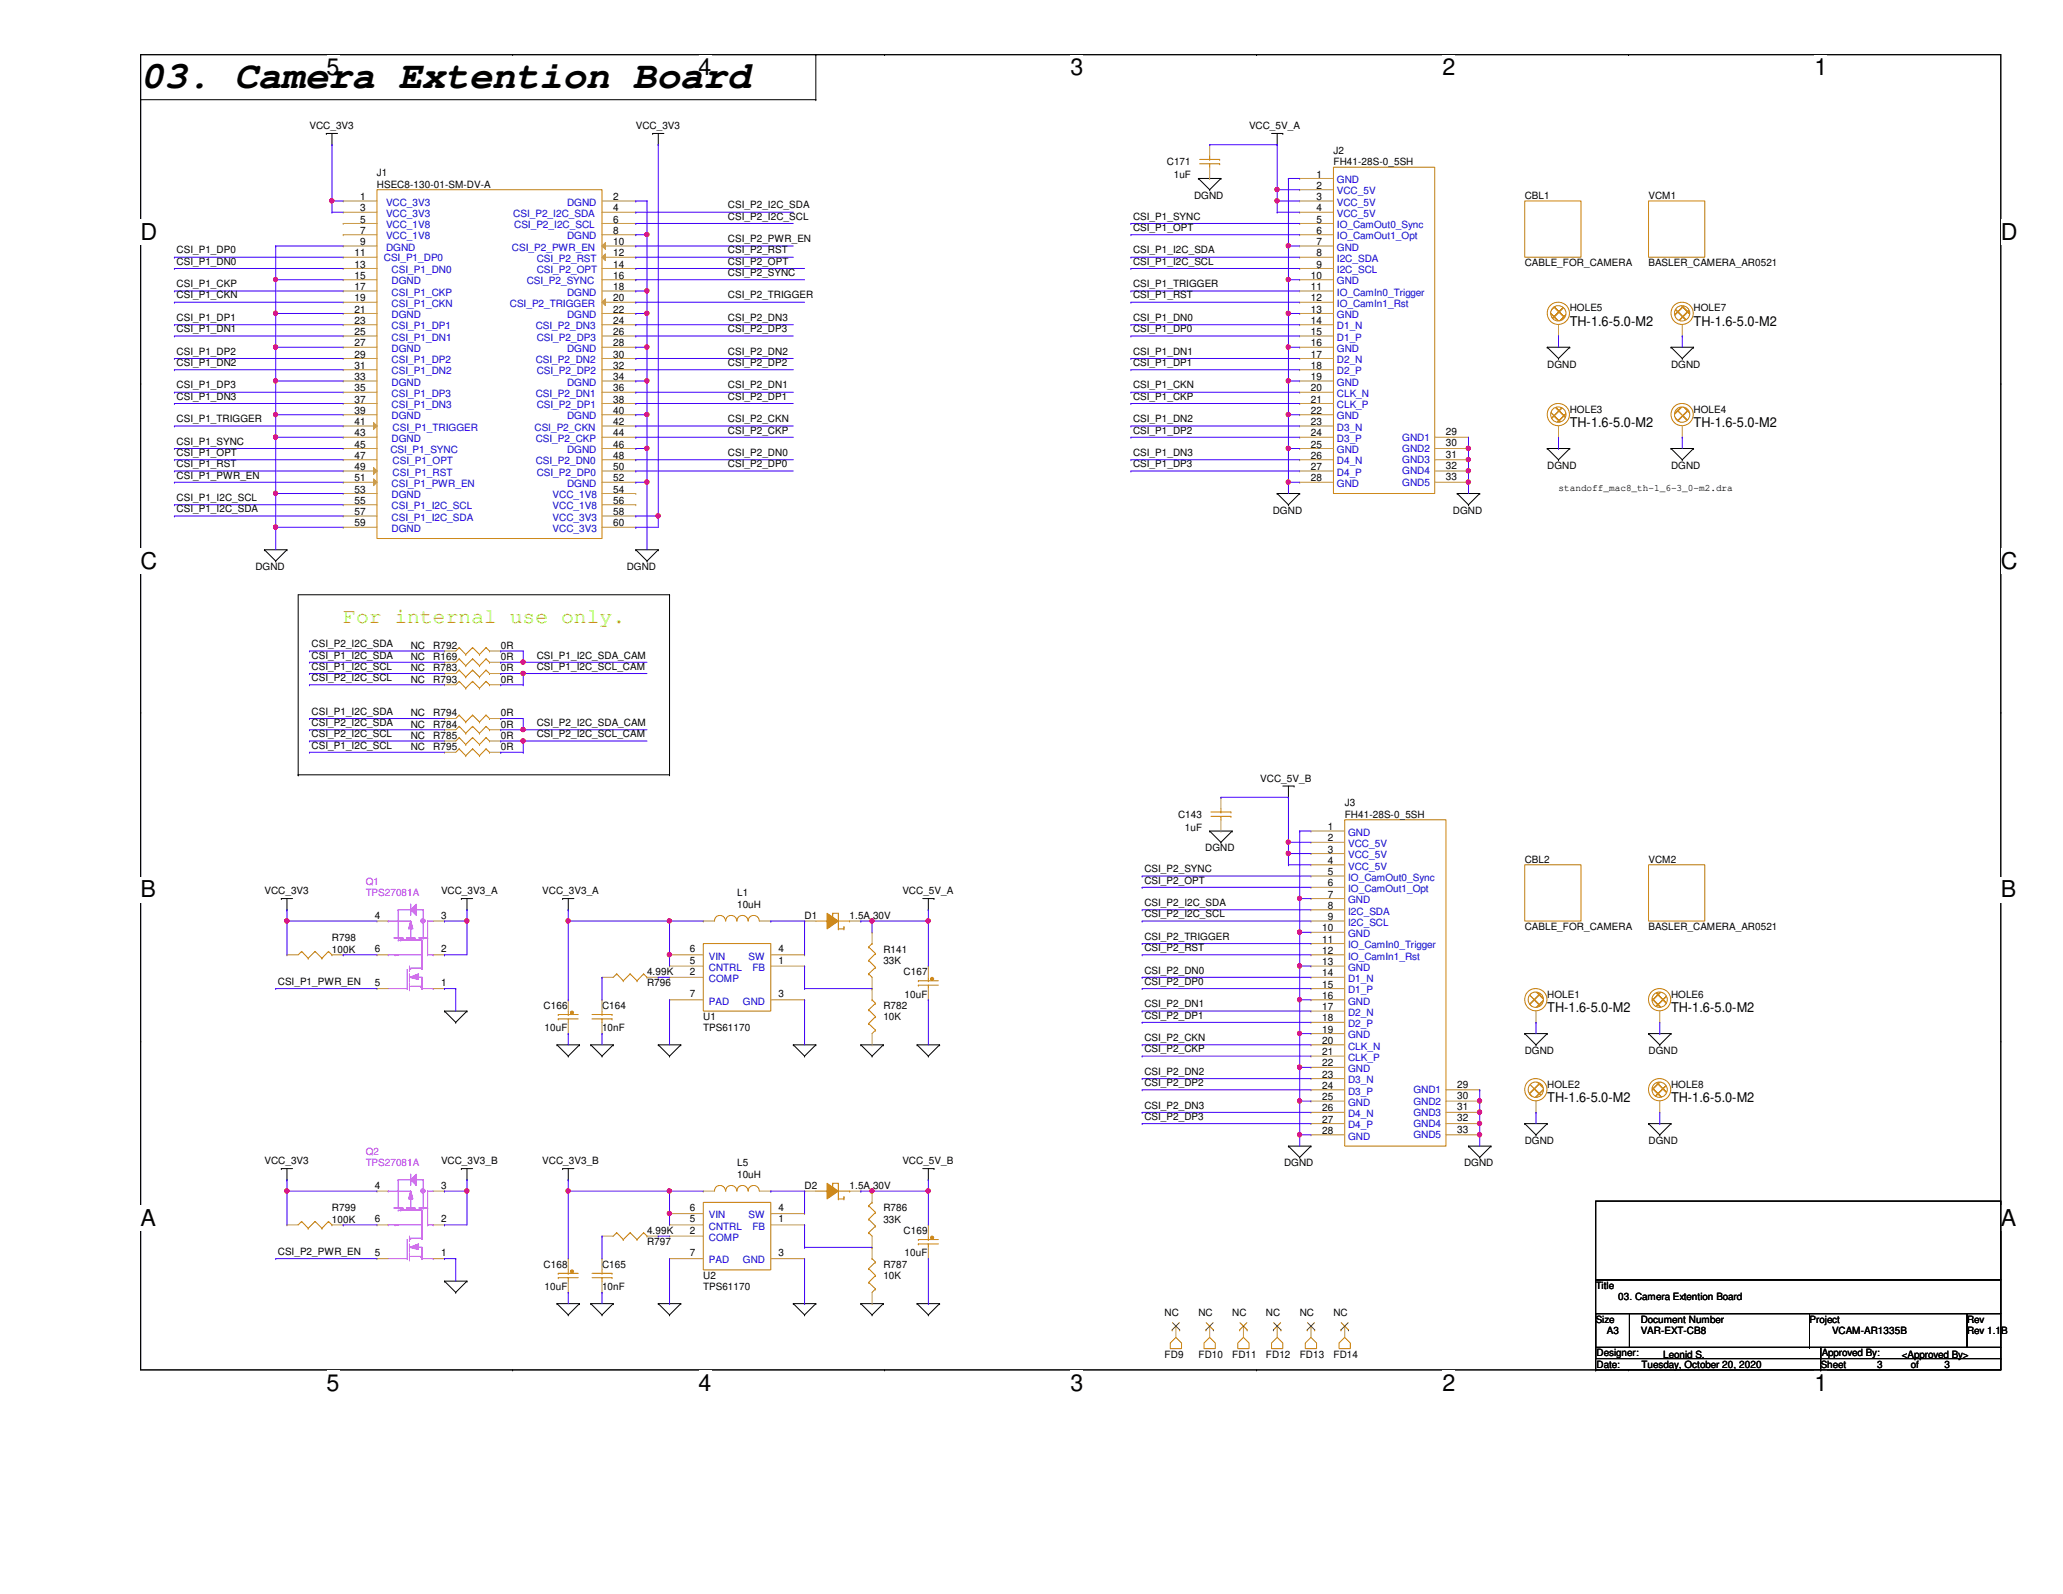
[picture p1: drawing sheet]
<svg xmlns="http://www.w3.org/2000/svg" width="279mm" height="216mm" viewBox="0 0 279 216" stroke-linecap="round" stroke-linejoin="round" font-family="sans-serif">
<defs><g id="words">
<text font-size="5.3" x="19" y="11.9">03. Camera Extention Board</text>
<g font-size="3.1">
<text x="44.2" y="10.2">5</text>
<text x="94.6" y="10.2">4</text>
<text x="145" y="10.2">3</text>
<text x="195.4" y="10.2">2</text>
<text x="245.7" y="10.2">1</text>
<text x="19" y="32.5">D</text>
<text x="271" y="32.5">D</text>
<text x="19" y="77">C</text>
<text x="271" y="77">C</text>
<text x="19" y="121.5">B</text>
<text x="271" y="121.5">B</text>
<text x="19" y="166.1">A</text>
<text x="271" y="166.1">A</text>
<text x="44.2" y="188.3">5</text>
<text x="94.6" y="188.3">4</text>
<text x="145" y="188.3">3</text>
<text x="195.4" y="188.3">2</text>
<text x="245.7" y="188.3">1</text>
</g>
<text font-size="2.9" fill="#80ff00" x="46.5" y="84.4">For internal use only.</text>
<g font-size="1.8">
<text x="212.6" y="44.1">TH-1.6-5.0-M2</text>
<text x="229.4" y="44.1">TH-1.6-5.0-M2</text>
<text x="212.6" y="57.8">TH-1.6-5.0-M2</text>
<text x="229.4" y="57.8">TH-1.6-5.0-M2</text>
<text x="209.5" y="137.1">TH-1.6-5.0-M2</text>
<text x="226.3" y="137.1">TH-1.6-5.0-M2</text>
<text x="209.5" y="149.3">TH-1.6-5.0-M2</text>
<text x="226.3" y="149.3">TH-1.6-5.0-M2</text>
</g>
<g font-size="1.4">
<text x="41.9" y="17.5">VCC_3V3</text>
<text x="86.1" y="17.5">VCC_3V3</text>
<text x="169.2" y="17.5">VCC_5V_A</text>
<text x="51.1" y="23.9">J1</text>
<text x="158" y="22.4">C171</text>
<text x="180.6" y="20.8">J2</text>
<text x="180.6" y="22.4">FH41-28S-0_5SH</text>
<text x="48.8" y="27.1">1</text>
<text x="48.8" y="28.6">3</text>
<text x="51.1" y="25.4">HSEC8-130-01-SM-DV-A</text>
<text x="83.1" y="27.1">2</text>
<text x="83.1" y="28.6">4</text>
<text x="98.6" y="28.2">CSI_P2_I2C_SDA</text>
<text x="98.6" y="29.8">CSI_P2_I2C_SCL</text>
<text x="153.5" y="29.8">CSI_P1_SYNC</text>
<text x="159" y="24.2">1uF</text>
<text x="161.7" y="26.9">DGND</text>
<text x="178.3" y="24">1</text>
<text x="178.3" y="25.6">2</text>
<text x="178.3" y="27.1">3</text>
<text x="178.3" y="28.6">4</text>
<text x="206.5" y="26.9">CBL1</text>
<text x="223.3" y="26.9">VCM1</text>
<text x="23.9" y="34.3">CSI_P1_DP0</text>
<text x="23.9" y="35.9">CSI_P1_DN0</text>
<text x="48" y="34.7">11</text>
<text x="48.8" y="30.1">5</text>
<text x="48.8" y="31.7">7</text>
<text x="48.8" y="33.2">9</text>
<text x="83.1" y="30.1">6</text>
<text x="83.1" y="31.7">8</text>
<text x="83.1" y="33.2">10</text>
<text x="83.1" y="34.7">12</text>
<text x="98.6" y="32.8">CSI_P2_PWR_EN</text>
<text x="98.6" y="34.3">CSI_P2_RST</text>
<text x="98.6" y="35.9">CSI_P2_OPT</text>
<text x="153.5" y="35.9">CSI_P1_I2C_SCL</text>
<text x="153.5" y="34.3">CSI_P1_I2C_SDA</text>
<text x="153.5" y="31.3">CSI_P1_OPT</text>
<text x="178.3" y="30.1">5</text>
<text x="178.3" y="31.7">6</text>
<text x="178.3" y="33.2">7</text>
<text x="178.3" y="34.7">8</text>
<text x="23.9" y="38.9">CSI_P1_CKP</text>
<text x="23.9" y="40.4">CSI_P1_CKN</text>
<text x="48" y="36.2">13</text>
<text x="48" y="37.8">15</text>
<text x="48" y="39.3">17</text>
<text x="48" y="40.8">19</text>
<text x="83.1" y="36.2">14</text>
<text x="83.1" y="37.8">16</text>
<text x="83.1" y="39.3">18</text>
<text x="83.1" y="40.8">20</text>
<text x="98.6" y="37.4">CSI_P2_SYNC</text>
<text x="98.6" y="40.4">CSI_P2_TRIGGER</text>
<text x="153.5" y="38.9">CSI_P1_TRIGGER</text>
<text x="153.5" y="40.4">CSI_P1_RST</text>
<text x="177.5" y="37.8">10</text>
<text x="177.5" y="39.3">11</text>
<text x="177.5" y="40.8">12</text>
<text x="178.3" y="36.2">9</text>
<text x="206.5" y="36.1">CABLE_FOR_CAMERA</text>
<text x="223.3" y="36.1">BASLER_CAMERA_AR0521</text>
<text x="23.9" y="43.5">CSI_P1_DP1</text>
<text x="23.9" y="45">CSI_P1_DN1</text>
<text x="48" y="42.3">21</text>
<text x="48" y="43.9">23</text>
<text x="48" y="45.4">25</text>
<text x="48" y="46.9">27</text>
<text x="83.1" y="42.3">22</text>
<text x="83.1" y="43.9">24</text>
<text x="83.1" y="45.4">26</text>
<text x="83.1" y="46.9">28</text>
<text x="98.6" y="43.5">CSI_P2_DN3</text>
<text x="98.6" y="45">CSI_P2_DP3</text>
<text x="153.5" y="45">CSI_P1_DP0</text>
<text x="153.5" y="43.5">CSI_P1_DN0</text>
<text x="177.5" y="42.3">13</text>
<text x="177.5" y="43.9">14</text>
<text x="177.5" y="45.4">15</text>
<text x="177.5" y="46.9">16</text>
<text x="212.6" y="42.2">HOLE5</text>
<text x="229.4" y="42.2">HOLE7</text>
<text x="23.9" y="48">CSI_P1_DP2</text>
<text x="23.9" y="49.6">CSI_P1_DN2</text>
<text x="23.9" y="52.6">CSI_P1_DP3</text>
<text x="48" y="48.4">29</text>
<text x="48" y="50">31</text>
<text x="48" y="51.5">33</text>
<text x="48" y="53">35</text>
<text x="83.1" y="48.4">30</text>
<text x="83.1" y="50">32</text>
<text x="83.1" y="51.5">34</text>
<text x="83.1" y="53">36</text>
<text x="98.6" y="48">CSI_P2_DN2</text>
<text x="98.6" y="49.6">CSI_P2_DP2</text>
<text x="98.6" y="52.6">CSI_P2_DN1</text>
<text x="153.5" y="52.6">CSI_P1_CKN</text>
<text x="153.5" y="49.6">CSI_P1_DP1</text>
<text x="153.5" y="48">CSI_P1_DN1</text>
<text x="177.5" y="48.4">17</text>
<text x="177.5" y="50">18</text>
<text x="177.5" y="51.5">19</text>
<text x="177.5" y="53">20</text>
<text x="209.5" y="49.8">DGND</text>
<text x="226.3" y="49.8">DGND</text>
<text x="23.9" y="54.1">CSI_P1_DN3</text>
<text x="23.9" y="57.2">CSI_P1_TRIGGER</text>
<text x="48" y="54.5">37</text>
<text x="48" y="56">39</text>
<text x="48" y="57.6">41</text>
<text x="48" y="59.1">43</text>
<text x="83.1" y="54.5">38</text>
<text x="83.1" y="56">40</text>
<text x="83.1" y="57.6">42</text>
<text x="83.1" y="59.1">44</text>
<text x="98.6" y="54.1">CSI_P2_DP1</text>
<text x="98.6" y="57.2">CSI_P2_CKN</text>
<text x="98.6" y="58.7">CSI_P2_CKP</text>
<text x="153.5" y="54.1">CSI_P1_CKP</text>
<text x="153.5" y="58.7">CSI_P1_DP2</text>
<text x="153.5" y="57.2">CSI_P1_DN2</text>
<text x="177.5" y="54.5">21</text>
<text x="177.5" y="56">22</text>
<text x="177.5" y="57.6">23</text>
<text x="177.5" y="59.1">24</text>
<text x="195.8" y="58.9">29</text>
<text x="212.6" y="55.9">HOLE3</text>
<text x="229.4" y="55.9">HOLE4</text>
<text x="23.9" y="63.3">CSI_P1_RST</text>
<text x="23.9" y="64.8">CSI_P1_PWR_EN</text>
<text x="23.9" y="60.2">CSI_P1_SYNC</text>
<text x="23.9" y="61.8">CSI_P1_OPT</text>
<text x="48" y="60.6">45</text>
<text x="48" y="62.1">47</text>
<text x="48" y="63.7">49</text>
<text x="48" y="65.2">51</text>
<text x="83.1" y="60.6">46</text>
<text x="83.1" y="62.1">48</text>
<text x="83.1" y="63.7">50</text>
<text x="83.1" y="65.2">52</text>
<text x="98.6" y="61.8">CSI_P2_DN0</text>
<text x="98.6" y="63.3">CSI_P2_DP0</text>
<text x="153.5" y="63.3">CSI_P1_DP3</text>
<text x="153.5" y="61.8">CSI_P1_DN3</text>
<text x="177.5" y="60.6">25</text>
<text x="177.5" y="62.1">26</text>
<text x="177.5" y="63.7">27</text>
<text x="177.5" y="65.2">28</text>
<text x="195.8" y="60.5">30</text>
<text x="195.8" y="62">31</text>
<text x="195.8" y="63.5">32</text>
<text x="195.8" y="65">33</text>
<text x="209.5" y="63.5">DGND</text>
<text x="226.3" y="63.5">DGND</text>
<text x="23.9" y="67.9">CSI_P1_I2C_SCL</text>
<text x="23.9" y="69.4">CSI_P1_I2C_SDA</text>
<text x="48" y="66.7">53</text>
<text x="48" y="68.2">55</text>
<text x="48" y="69.8">57</text>
<text x="48" y="71.3">59</text>
<text x="83.1" y="66.7">54</text>
<text x="83.1" y="68.2">56</text>
<text x="83.1" y="69.8">58</text>
<text x="83.1" y="71.3">60</text>
<text x="172.4" y="69.6">DGND</text>
<text x="196.8" y="69.6">DGND</text>
<text x="211.1" y="66.5">standoff_mac8_th-1_6-3_0-m2.dra</text>
<text x="34.6" y="77.2">DGND</text>
<text x="84.9" y="77.2">DGND</text>
<text x="42.2" y="87.7">CSI_P2_I2C_SDA</text>
<text x="42.2" y="89.2">CSI_P1_I2C_SDA</text>
<text x="55.6" y="89.4">NC</text>
<text x="55.6" y="87.9">NC</text>
<text x="58.7" y="89.4">R169</text>
<text x="58.7" y="87.9">R792</text>
<text x="67.8" y="89.4">0R</text>
<text x="67.8" y="87.9">0R</text>
<text x="72.7" y="89.2">CSI_P1_I2C_SDA_CAM</text>
<text x="42.2" y="90.7">CSI_P1_I2C_SCL</text>
<text x="42.2" y="92.2">CSI_P2_I2C_SCL</text>
<text x="55.6" y="92.5">NC</text>
<text x="55.6" y="90.9">NC</text>
<text x="58.7" y="92.5">R793</text>
<text x="58.7" y="90.9">R783</text>
<text x="67.8" y="92.5">0R</text>
<text x="67.8" y="90.9">0R</text>
<text x="72.7" y="90.7">CSI_P1_I2C_SCL_CAM</text>
<text x="42.2" y="96.8">CSI_P1_I2C_SDA</text>
<text x="42.2" y="98.3">CSI_P2_I2C_SDA</text>
<text x="42.2" y="99.9">CSI_P2_I2C_SCL</text>
<text x="42.2" y="101.4">CSI_P1_I2C_SCL</text>
<text x="55.6" y="101.6">NC</text>
<text x="55.6" y="98.6">NC</text>
<text x="55.6" y="97">NC</text>
<text x="55.6" y="100.1">NC</text>
<text x="58.7" y="101.6">R795</text>
<text x="58.7" y="98.6">R784</text>
<text x="58.7" y="97">R794</text>
<text x="58.7" y="100.1">R785</text>
<text x="67.8" y="101.6">0R</text>
<text x="67.8" y="98.6">0R</text>
<text x="67.8" y="97">0R</text>
<text x="67.8" y="100.1">0R</text>
<text x="72.7" y="98.3">CSI_P2_I2C_SDA_CAM</text>
<text x="72.7" y="99.9">CSI_P2_I2C_SCL_CAM</text>
<text x="170.7" y="105.9">VCC_5V_B</text>
<text x="159.6" y="110.7">C143</text>
<text x="160.5" y="112.6">1uF</text>
<text x="179.8" y="112.4">1</text>
<text x="179.8" y="114">2</text>
<text x="182.1" y="109.2">J3</text>
<text x="182.1" y="110.7">FH41-28S-0_5SH</text>
<text x="155" y="118.2">CSI_P2_SYNC</text>
<text x="155" y="119.7">CSI_P2_OPT</text>
<text x="163.2" y="115.3">DGND</text>
<text x="179.8" y="115.5">3</text>
<text x="179.8" y="117">4</text>
<text x="179.8" y="118.5">5</text>
<text x="206.5" y="116.8">CBL2</text>
<text x="223.3" y="116.8">VCM2</text>
<text x="35.8" y="121.1">VCC_3V3</text>
<text x="50.8" y="124.4">4</text>
<text x="59.7" y="121.1">VCC_3V3_A</text>
<text x="59.7" y="124.4">3</text>
<text x="73.4" y="121.1">VCC_3V3_A</text>
<text x="99.8" y="121.4">L1</text>
<text x="99.8" y="122.9">10uH</text>
<text x="109" y="124.5">D1</text>
<text x="115.1" y="124.5">1.5A 30V</text>
<text x="122.2" y="121.1">VCC_5V_A</text>
<text x="155" y="122.7">CSI_P2_I2C_SDA</text>
<text x="155" y="124.2">CSI_P2_I2C_SCL</text>
<text x="179.8" y="120.1">6</text>
<text x="179.8" y="121.6">7</text>
<text x="179.8" y="123.1">8</text>
<text x="179.8" y="124.6">9</text>
<text x="206.5" y="126">CABLE_FOR_CAMERA</text>
<text x="223.3" y="126">BASLER_CAMERA_AR0521</text>
<text x="45" y="127.5">R798</text>
<text x="45" y="129">100K</text>
<text x="50.8" y="129">6</text>
<text x="59.7" y="129">2</text>
<text x="93.4" y="130.5">5</text>
<text x="93.4" y="129">6</text>
<text x="105.5" y="130.5">1</text>
<text x="105.5" y="129">4</text>
<text x="119.6" y="129">R141</text>
<text x="119.6" y="130.6">33K</text>
<text x="155" y="127.3">CSI_P2_TRIGGER</text>
<text x="155" y="128.8">CSI_P2_RST</text>
<text x="155" y="131.9">CSI_P2_DN0</text>
<text x="179.1" y="126.2">10</text>
<text x="179.1" y="127.7">11</text>
<text x="179.1" y="129.2">12</text>
<text x="179.1" y="130.7">13</text>
<text x="37.6" y="133.4">CSI_P1_PWR_EN</text>
<text x="50.8" y="133.6">5</text>
<text x="59.7" y="133.6">1</text>
<text x="73.6" y="136.7">C166</text>
<text x="81.5" y="136.7">C164</text>
<text x="87.6" y="133.6">R796</text>
<text x="87.6" y="132.1">4.99K</text>
<text x="93.4" y="132">2</text>
<text x="93.4" y="135.1">7</text>
<text x="105.5" y="135.1">3</text>
<text x="119.6" y="136.7">R782</text>
<text x="122.4" y="132.1">C167</text>
<text x="122.5" y="135.1">10uF</text>
<text x="155" y="136.4">CSI_P2_DN1</text>
<text x="155" y="138">CSI_P2_DP1</text>
<text x="155" y="133.4">CSI_P2_DP0</text>
<text x="179.1" y="132.2">14</text>
<text x="179.1" y="133.8">15</text>
<text x="179.1" y="135.3">16</text>
<text x="179.1" y="136.8">17</text>
<text x="209.5" y="135.1">HOLE1</text>
<text x="226.3" y="135.1">HOLE6</text>
<text x="73.7" y="139.7">10uF</text>
<text x="81.5" y="139.7">10nF</text>
<text x="95.2" y="138.2">U1</text>
<text x="95.2" y="139.7">TPS61170</text>
<text x="119.6" y="138.2">10K</text>
<text x="155" y="141">CSI_P2_CKN</text>
<text x="155" y="142.5">CSI_P2_CKP</text>
<text x="179.1" y="138.3">18</text>
<text x="179.1" y="139.9">19</text>
<text x="179.1" y="141.4">20</text>
<text x="179.1" y="142.9">21</text>
<text x="206.5" y="142.7">DGND</text>
<text x="223.3" y="142.7">DGND</text>
<text x="155" y="145.6">CSI_P2_DN2</text>
<text x="155" y="147.1">CSI_P2_DP2</text>
<text x="179.1" y="144.4">22</text>
<text x="179.1" y="146">23</text>
<text x="179.1" y="147.5">24</text>
<text x="179.1" y="149">25</text>
<text x="197.4" y="147.3">29</text>
<text x="197.4" y="148.8">30</text>
<text x="209.5" y="147.3">HOLE2</text>
<text x="226.3" y="147.3">HOLE8</text>
<text x="155" y="150.2">CSI_P2_DN3</text>
<text x="155" y="151.7">CSI_P2_DP3</text>
<text x="179.1" y="150.5">26</text>
<text x="179.1" y="152.1">27</text>
<text x="179.1" y="153.6">28</text>
<text x="197.4" y="150.4">31</text>
<text x="197.4" y="151.9">32</text>
<text x="197.4" y="153.4">33</text>
<text x="206.5" y="154.9">DGND</text>
<text x="223.3" y="154.9">DGND</text>
<text x="35.8" y="157.7">VCC_3V3</text>
<text x="50.8" y="161">4</text>
<text x="59.7" y="157.7">VCC_3V3_B</text>
<text x="59.7" y="161">3</text>
<text x="73.4" y="157.7">VCC_3V3_B</text>
<text x="99.8" y="158">L5</text>
<text x="99.8" y="159.5">10uH</text>
<text x="109" y="161">D2</text>
<text x="115.1" y="161">1.5A 30V</text>
<text x="122.2" y="157.7">VCC_5V_B</text>
<text x="173.9" y="158">DGND</text>
<text x="198.3" y="158">DGND</text>
<text x="45" y="164.1">R799</text>
<text x="45" y="165.6">100K</text>
<text x="50.8" y="165.6">6</text>
<text x="59.7" y="165.6">2</text>
<text x="87.6" y="167.1">4.99K</text>
<text x="93.4" y="167.1">2</text>
<text x="93.4" y="165.6">5</text>
<text x="93.4" y="164">6</text>
<text x="105.5" y="165.6">1</text>
<text x="105.5" y="164">4</text>
<text x="119.6" y="164.1">R786</text>
<text x="119.6" y="165.6">33K</text>
<text x="122.4" y="167.1">C169</text>
<text x="37.6" y="170">CSI_P2_PWR_EN</text>
<text x="50.8" y="170.1">5</text>
<text x="59.7" y="170.1">1</text>
<text x="73.6" y="171.7">C168</text>
<text x="81.5" y="171.7">C165</text>
<text x="87.6" y="168.7">R797</text>
<text x="93.4" y="170.1">7</text>
<text x="95.2" y="173.2">U2</text>
<text x="105.5" y="170.1">3</text>
<text x="119.6" y="171.7">R787</text>
<text x="119.6" y="173.2">10K</text>
<text x="122.5" y="170.2">10uF</text>
<text x="73.7" y="174.8">10uF</text>
<text x="81.5" y="174.8">10nF</text>
<text x="95.2" y="174.8">TPS61170</text>
<text x="157.7" y="178.3">NC</text>
<text x="162.3" y="178.3">NC</text>
<text x="166.9" y="178.3">NC</text>
<text x="171.4" y="178.3">NC</text>
<text x="176" y="178.3">NC</text>
<text x="180.6" y="178.3">NC</text>
<text x="216.1" y="174.6">Title</text>
<text x="216.1" y="179.2">Size</text>
<text x="219.2" y="176.1">03. Camera Extention Board</text>
<text x="222.2" y="179.2">Document Number</text>
<text x="245.1" y="179.2">Project</text>
<text x="266.4" y="179.2">Rev</text>
<text x="157.7" y="183.9">FD9</text>
<text x="162.3" y="183.9">FD10</text>
<text x="166.9" y="183.9">FD11</text>
<text x="171.4" y="183.9">FD12</text>
<text x="176" y="183.9">FD13</text>
<text x="180.6" y="183.9">FD14</text>
<text x="216.2" y="185.3">Date:</text>
<text x="216.2" y="183.7">Designer:</text>
<text x="217.6" y="180.7">A3</text>
<text x="222.2" y="180.7">VAR-EXT-CB8</text>
<text x="222.3" y="185.3">Tuesday, October 20, 2020</text>
<text x="225.3" y="183.9">Leonid S.</text>
<text x="246.6" y="185.3">Sheet</text>
<text x="246.7" y="183.7">Approved By:</text>
<text x="248.1" y="180.7">VCAM-AR1335B</text>
<text x="254.2" y="185.3">3</text>
<text x="257.6" y="183.9">&lt;Approved By&gt;</text>
<text x="258.8" y="185.3">of</text>
<text x="263.4" y="185.3">3</text>
<text x="266.4" y="180.7">Rev 1.1B</text>
</g>
<g font-size="1.4" fill="#00c">
<text x="52.3" y="27.9">VCC_3V3</text>
<text x="52.3" y="29.4">VCC_3V3</text>
<text x="69.5" y="29.4">CSI_P2_I2C_SDA</text>
<text x="76.8" y="27.9">DGND</text>
<text x="181.1" y="24.8">GND</text>
<text x="181.1" y="26.3">VCC_5V</text>
<text x="181.1" y="27.9">VCC_5V</text>
<text x="181.1" y="29.4">VCC_5V</text>
<text x="52" y="35.3">CSI_P1_DP0</text>
<text x="52.3" y="30.9">VCC_1V8</text>
<text x="52.3" y="32.4">VCC_1V8</text>
<text x="52.3" y="34">DGND</text>
<text x="69.3" y="34">CSI_P2_PWR_EN</text>
<text x="69.6" y="30.9">CSI_P2_I2C_SCL</text>
<text x="72.7" y="35.5">CSI_P2_RST</text>
<text x="76.8" y="32.4">DGND</text>
<text x="181.1" y="30.9">IO_CamOut0_Sync</text>
<text x="181.1" y="32.4">IO_CamOut1_Opt</text>
<text x="181.1" y="34">GND</text>
<text x="181.1" y="35.5">I2C_SDA</text>
<text x="53" y="37">CSI_P1_DN0</text>
<text x="53" y="38.5">DGND</text>
<text x="53" y="40">CSI_P1_CKP</text>
<text x="53" y="41.6">CSI_P1_CKN</text>
<text x="69" y="41.6">CSI_P2_TRIGGER</text>
<text x="71.3" y="38.5">CSI_P2_SYNC</text>
<text x="72.7" y="37">CSI_P2_OPT</text>
<text x="76.8" y="40">DGND</text>
<text x="181.1" y="37">I2C_SCL</text>
<text x="181.1" y="38.5">GND</text>
<text x="181.1" y="40">IO_CamIn0_Trigger</text>
<text x="181.1" y="41.6">IO_CamIn1_Rst</text>
<text x="53" y="43.1">DGND</text>
<text x="53" y="44.6">CSI_P1_DP1</text>
<text x="53" y="46.1">CSI_P1_DN1</text>
<text x="53" y="47.7">DGND</text>
<text x="72.6" y="44.6">CSI_P2_DN3</text>
<text x="72.7" y="46.1">CSI_P2_DP3</text>
<text x="76.8" y="43.1">DGND</text>
<text x="76.8" y="47.7">DGND</text>
<text x="181.1" y="43.1">GND</text>
<text x="181.1" y="44.6">D1_N</text>
<text x="181.1" y="46.1">D1_P</text>
<text x="181.1" y="47.7">GND</text>
<text x="53" y="49.2">CSI_P1_DP2</text>
<text x="53" y="50.7">CSI_P1_DN2</text>
<text x="53" y="52.2">DGND</text>
<text x="53" y="53.8">CSI_P1_DP3</text>
<text x="72.6" y="49.2">CSI_P2_DN2</text>
<text x="72.6" y="53.8">CSI_P2_DN1</text>
<text x="72.7" y="50.7">CSI_P2_DP2</text>
<text x="76.8" y="52.2">DGND</text>
<text x="181.1" y="49.2">D2_N</text>
<text x="181.1" y="50.7">D2_P</text>
<text x="181.1" y="52.2">GND</text>
<text x="181.1" y="53.8">CLK_N</text>
<text x="53" y="55.3">CSI_P1_DN3</text>
<text x="53" y="56.8">DGND</text>
<text x="53" y="59.9">DGND</text>
<text x="53.2" y="58.3">CSI_P1_TRIGGER</text>
<text x="72.4" y="58.3">CSI_P2_CKN</text>
<text x="72.6" y="59.9">CSI_P2_CKP</text>
<text x="72.7" y="55.3">CSI_P2_DP1</text>
<text x="76.8" y="56.8">DGND</text>
<text x="181.1" y="55.3">CLK_P</text>
<text x="181.1" y="56.8">GND</text>
<text x="181.1" y="58.3">D3_N</text>
<text x="181.1" y="59.9">D3_P</text>
<text x="189.9" y="59.7">GND1</text>
<text x="52.9" y="61.4">CSI_P1_SYNC</text>
<text x="53" y="66">CSI_P1_PWR_EN</text>
<text x="53.2" y="62.9">CSI_P1_OPT</text>
<text x="53.2" y="64.4">CSI_P1_RST</text>
<text x="72.6" y="62.9">CSI_P2_DN0</text>
<text x="72.7" y="64.4">CSI_P2_DP0</text>
<text x="76.8" y="61.4">DGND</text>
<text x="76.8" y="66">DGND</text>
<text x="181.1" y="61.4">GND</text>
<text x="181.1" y="62.9">D4_N</text>
<text x="181.1" y="64.4">D4_P</text>
<text x="181.1" y="66">GND</text>
<text x="189.9" y="61.2">GND2</text>
<text x="189.9" y="62.7">GND3</text>
<text x="189.9" y="64.3">GND4</text>
<text x="189.9" y="65.8">GND5</text>
<text x="53" y="67.5">DGND</text>
<text x="53" y="69">CSI_P1_I2C_SCL</text>
<text x="53" y="70.5">CSI_P1_I2C_SDA</text>
<text x="74.8" y="67.5">VCC_1V8</text>
<text x="74.8" y="69">VCC_1V8</text>
<text x="74.8" y="70.5">VCC_3V3</text>
<text x="53" y="72.1">DGND</text>
<text x="74.8" y="72.1">VCC_3V3</text>
<text x="182.6" y="113.2">GND</text>
<text x="182.6" y="114.7">VCC_5V</text>
<text x="182.6" y="116.2">VCC_5V</text>
<text x="182.6" y="117.8">VCC_5V</text>
<text x="182.6" y="119.3">IO_CamOut0_Sync</text>
<text x="182.6" y="120.8">IO_CamOut1_Opt</text>
<text x="182.6" y="122.3">GND</text>
<text x="182.6" y="123.9">I2C_SDA</text>
<text x="182.6" y="125.4">I2C_SCL</text>
<text x="96" y="131.5">CNTRL</text>
<text x="96" y="130">VIN</text>
<text x="101.4" y="130">SW</text>
<text x="101.9" y="131.5">FB</text>
<text x="182.6" y="126.9">GND</text>
<text x="182.6" y="128.4">IO_CamIn0_Trigger</text>
<text x="182.6" y="130">IO_CamIn1_Rst</text>
<text x="182.6" y="131.5">GND</text>
<text x="96" y="133">COMP</text>
<text x="96" y="136.1">PAD</text>
<text x="100.6" y="136.1">GND</text>
<text x="182.6" y="133">D1_N</text>
<text x="182.6" y="134.5">D1_P</text>
<text x="182.6" y="136.1">GND</text>
<text x="182.6" y="137.6">D2_N</text>
<text x="182.6" y="139.1">D2_P</text>
<text x="182.6" y="140.6">GND</text>
<text x="182.6" y="142.2">CLK_N</text>
<text x="182.6" y="143.7">CLK_P</text>
<text x="182.6" y="145.2">GND</text>
<text x="182.6" y="146.7">D3_N</text>
<text x="182.6" y="148.3">D3_P</text>
<text x="182.6" y="149.8">GND</text>
<text x="191.4" y="148.1">GND1</text>
<text x="191.4" y="149.6">GND2</text>
<text x="182.6" y="151.3">D4_N</text>
<text x="182.6" y="152.8">D4_P</text>
<text x="182.6" y="154.3">GND</text>
<text x="191.4" y="151.1">GND3</text>
<text x="191.4" y="152.7">GND4</text>
<text x="191.4" y="154.2">GND5</text>
<text x="96" y="166.5">CNTRL</text>
<text x="96" y="165">VIN</text>
<text x="101.4" y="165">SW</text>
<text x="101.9" y="166.5">FB</text>
<text x="96" y="168.1">COMP</text>
<text x="96" y="171.1">PAD</text>
<text x="100.6" y="171.1">GND</text>
</g>
<g font-size="1.4" fill="#f0f">
<text x="49.5" y="119.9">Q1</text>
<text x="49.5" y="121.4">TPS27081A</text>
<text x="49.5" y="156.5">Q2</text>
<text x="49.5" y="158">TPS27081A</text>
</g>
</g></defs>
<path d="M19.1 7.4h251.9v178.1h-251.9z" fill="none" stroke="#000" stroke-width=".14"/>
<g fill="#fff">
<path d="M44.2 7.4h1.8v3.5h-1.8z"/>
<path d="M44.2 185.5h1.8v3.5h-1.8z"/>
</g>
<path d="M69.4 7.4h.1M69.4 185.5h.1" fill="none" stroke="#000" stroke-width=".14"/>
<g fill="#fff">
<path d="M94.6 7.4h1.8v3.5h-1.8z"/>
<path d="M94.6 185.5h1.8v3.5h-1.8z"/>
</g>
<path d="M119.8 7.4h.1M119.8 185.5h.1" fill="none" stroke="#000" stroke-width=".14"/>
<g fill="#fff">
<path d="M145 7.4h1.7v3.5h-1.7z"/>
<path d="M145 185.5h1.7v3.5h-1.7z"/>
</g>
<path d="M170.2 7.4h.1M170.2 185.5h.1" fill="none" stroke="#000" stroke-width=".14"/>
<g fill="#fff">
<path d="M195.4 7.4h1.7v3.5h-1.7z"/>
<path d="M195.4 185.5h1.7v3.5h-1.7z"/>
</g>
<path d="M220.6 7.4h.1M220.6 185.5h.1" fill="none" stroke="#000" stroke-width=".14"/>
<g fill="#fff">
<path d="M245.7 7.4h1.8v3.5h-1.8z"/>
<path d="M245.7 185.5h1.8v3.5h-1.8z"/>
<path d="M19.1 29.7h2.2v3.4h-2.2z"/>
<path d="M271 29.7h2.1v3.4h-2.1z"/>
<path d="M19.1 74.2h2.2v3.5h-2.2z"/>
<path d="M271 74.2h2.1v3.5h-2.1z"/>
</g>
<path d="M19.1 51.9h.1M271 51.9h.1" fill="none" stroke="#000" stroke-width=".14"/>
<g fill="#fff">
<path d="M19.1 118.7h2v3.5h-2z"/>
<path d="M271 118.7h2.1v3.5h-2.1z"/>
</g>
<path d="M19.1 96.5h.1M271 96.5h.1" fill="none" stroke="#000" stroke-width=".14"/>
<g fill="#fff">
<path d="M19.1 163.3h2v3.5h-2z"/>
<path d="M271 163.3h2.1v3.5h-2.1z"/>
</g>
<g fill="none" stroke="#000" stroke-width=".14">
<path d="M19.1 13.5h91.4M44.2 18.1h.1M44.2 18.1h1.5M45 19.6h.1M45 18.1v1.5M88.4 18.1h.1M88.4 18.1h1.5M89.2 19.6h.1M89.2 18.1v1.5M110.5 13.5h.1M110.5 7.4h.1M110.5 7.4v6.1"/>
<path d="M172.2 18.1h1.5M173 19.6h.1M173 18.1v1.5M173.7 18.1h.1M162.3 24.2h.1M162.3 24.2h3.1M162.3 24.2l1.5 1.5M163.8 25.7h.1M165.4 24.2h.1M165.4 24.2l-1.6 1.5M209.6 47h.1M209.6 47h3"/>
<path d="M209.6 47l1.5 1.6M211.1 48.6h.1M212.6 47h.1M212.6 47l-1.5 1.6M226.3 47h.1M226.3 47h3.1M226.3 47l1.5 1.6M227.8 48.6h.1M229.4 47h.1M229.4 47l-1.6 1.6M35.8 74.5h.1M35.8 74.5h3.1"/>
<path d="M35.8 74.5l1.5 1.5M37.3 76h.1M38.9 74.5h.1M38.9 74.5l-1.6 1.5M86.1 74.5h.1M86.1 74.5h3.1M86.1 74.5l1.5 1.5M87.6 76h.1M89.2 74.5h.1M89.2 74.5l-1.6 1.5M173 66.8h.1M173 66.8h3"/>
<path d="M173 66.8l1.5 1.6M174.5 68.4h.1M176 66.8h.1M176 66.8l-1.5 1.6M197.4 66.8h.1M197.4 66.8h3M197.4 66.8l1.5 1.6M198.9 68.4h.1M200.4 66.8h.1M200.4 66.8l-1.5 1.6M209.6 60.7h.1M209.6 60.7h3"/>
<path d="M209.6 60.7l1.5 1.6M211.1 62.3h.1M212.6 60.7h.1M212.6 60.7l-1.5 1.6M226.3 60.7h.1M226.3 60.7h3.1M226.3 60.7l1.5 1.6M227.8 62.3h.1M229.4 60.7h.1M229.4 60.7l-1.6 1.6M90.7 80.6h.1M90.7 80.6h-50.3v24.3"/>
<path d="M90.7 80.6v24.3M40.4 104.9h.1M40.4 104.9h50.3M90.7 104.9h.1M163.8 112.6h.1M163.8 112.6h3.1M163.8 112.6l1.6 1.5M165.4 114.1h.1M166.9 112.6h.1M166.9 112.6l-1.5 1.5M173.7 106.5h1.6M174.5 108h.1"/>
<path d="M174.5 106.5v1.5M175.3 106.5h.1M38.1 121.7h.1M38.1 121.7h1.5M38.9 123.2h.1M38.9 121.7v1.5M60.2 136.9h.1M60.2 136.9h3M60.2 136.9l1.5 1.6M61.7 138.5h.1M62.5 121.7h.1M62.5 121.7h1.5"/>
<path d="M63.2 123.2h.1M63.2 136.9h.1M63.2 121.7v1.5M63.2 136.9l-1.5 1.6M76.2 121.7h.1M76.2 121.7h1.5M77 123.2h.1M77 121.7v1.5M125 121.7h1.5M125.7 123.2h.1M125.7 121.7v1.5M126.5 121.7h.1"/>
<path d="M206.5 140h.1M206.5 140h3.1M206.5 140l1.5 1.5M209.6 140h.1M209.6 140l-1.6 1.5M223.3 140h.1M223.3 140h3M223.3 140l1.5 1.5M226.3 140h.1M226.3 140l-1.5 1.5M19.1 141h.1M38.1 158.3h.1"/>
<path d="M38.1 158.3h1.5M38.9 159.8h.1M38.9 158.3v1.5M62.5 158.3h.1M62.5 158.3h1.5M63.2 159.8h.1M63.2 158.3v1.5M75.4 141.5h.1M75.4 141.5h3.1M75.4 141.5l1.6 1.5M76.2 158.3h.1M76.2 158.3h1.5"/>
<path d="M77 143h.1M77 159.8h.1M77 158.3v1.5M78.5 141.5h.1M78.5 141.5l-1.5 1.5M80 141.5h.1M80 141.5h3.1M80 141.5l1.5 1.5M81.5 143h.1M83.1 141.5h.1M83.1 141.5l-1.6 1.5M89.2 141.5h.1"/>
<path d="M89.2 141.5h3M89.2 141.5l1.5 1.5M90.7 143h.1M92.2 141.5h.1M92.2 141.5l-1.5 1.5M107.4 141.5h.1M107.4 141.5h3.1M107.4 141.5l1.6 1.5M109 143h.1M110.5 141.5h.1M110.5 141.5l-1.5 1.5M116.6 141.5h.1"/>
<path d="M116.6 141.5h3M116.6 141.5l1.5 1.5M118.1 143h.1M119.6 141.5h.1M119.6 141.5l-1.5 1.5M124.2 141.5h.1M124.2 141.5h3.1M124.2 141.5l1.5 1.5M125 158.3h1.5M125.7 143h.1M125.7 159.8h.1M125.7 158.3v1.5"/>
<path d="M126.5 158.3h.1M127.3 141.5h.1M127.3 141.5l-1.6 1.5M174.5 155.2h.1M174.5 155.2h3M174.5 155.2l1.5 1.6M176 156.8h.1M177.5 155.2h.1M177.5 155.2l-1.5 1.6M198.9 155.2h.1M198.9 155.2h3M198.9 155.2l1.5 1.6"/>
<path d="M200.4 156.8h.1M201.9 155.2h.1M201.9 155.2l-1.5 1.6M206.5 152.2h.1M206.5 152.2h3.1M206.5 152.2l1.5 1.5M208 141.5h.1M208 153.7h.1M209.6 152.2h.1M209.6 152.2l-1.6 1.5M223.3 152.2h.1M223.3 152.2h3"/>
<path d="M223.3 152.2l1.5 1.5M224.8 141.5h.1M224.8 153.7h.1M226.3 152.2h.1M226.3 152.2l-1.5 1.5M271 141h.1M60.2 173.5h.1M60.2 173.5h3M60.2 173.5l1.5 1.5M61.7 175h.1M63.2 173.5h.1M63.2 173.5l-1.5 1.5"/>
<path d="M75.4 176.6h.1M75.4 176.6h3.1M75.4 176.6l1.6 1.5M77 178.1h.1M78.5 176.6h.1M78.5 176.6l-1.5 1.5M80 176.6h.1M80 176.6h3.1M80 176.6l1.5 1.5M81.5 178.1h.1M83.1 176.6h.1M83.1 176.6l-1.6 1.5"/>
<path d="M89.2 176.6h.1M89.2 176.6h3M89.2 176.6l1.5 1.5M90.7 178.1h.1M92.2 176.6h.1M92.2 176.6l-1.5 1.5M107.4 176.6h.1M107.4 176.6h3.1M107.4 176.6l1.6 1.5M109 178.1h.1M110.5 176.6h.1M110.5 176.6l-1.5 1.5"/>
<path d="M116.6 176.6h.1M116.6 176.6h3M116.6 176.6l1.5 1.5M118.1 178.1h.1M119.6 176.6h.1M119.6 176.6l-1.5 1.5M124.2 176.6h.1M124.2 176.6h3.1M124.2 176.6l1.5 1.5M125.7 178.1h.1M127.3 176.6h.1M127.3 176.6l-1.6 1.5"/>
<path d="M216.1 162.7h54.9v10.7h-54.9zM216.1 173.4h54.9v4.5h-54.9zM216.1 177.9h4.6v4.6h-4.6zM216.1 177.9v7.6M220.7 177.9h45.7v4.6h-45.7zM245.1 177.9v4.6M266.4 177.9h4.6v4.6h-4.6zM216.1 182.5h30.5v1.5h-30.5zM216.1 185.5h.1M216.1 185.5h30.5M245.1 182.5h.1M246.6 182.5h24.4v3h-24.4z"/>
<path d="M246.6 185.5h.1M246.6 184h24.4M271 184h.1"/>
</g>
<g fill="none" stroke="#cc8006" stroke-width=".14">
<path d="M117.6 138.6h.1M117.6 136.8h.1M117.6 138.6l1 .9M117.6 136.8l1 .9M118.1 135.4h.1M118.1 135.4l.5 .5M118.6 139.5h.1M118.6 137.7h.1M118.6 135.9h.1M118.6 139.5l-.5 .5M118.6 137.7l-1 .9M118.6 135.9l-1 .9"/>
<circle cx="208" cy="135.4" r="1.51"/>
</g>
<path d="M118.1 133.9h.1M118.1 133.9v1.5M118.1 140v1.5M118.1 141.5h.1" fill="none" stroke="#a84" stroke-width=".14"/>
<circle cx="208" cy="135.4" r="1.04" fill="#fff"/>
<g fill="none" stroke="#cc8006" stroke-width=".14">
<circle cx="211" cy="42.4" r="1.51"/>
<circle cx="208" cy="135.4" r="1.04"/>
</g>
<path d="M208 138.5h.1M208 136.9v1.6" fill="none" stroke="#a84" stroke-width=".14"/>
<circle cx="211" cy="42.4" r="1.04" fill="#fff"/>
<g fill="none" stroke="#cc8006" stroke-width=".14">
<path d="M62.2 92.3h.1M62.2 92.3l-.5 .5M62.2 92.3l.9 .9M63.1 93.2h.1M64 92.3h.1M64 92.3l-.9 .9M64 92.3l.9 .9M64.9 93.2h.1M65.8 92.3h.1M65.8 92.3l-.9 .9M65.8 92.3l.5 .5M66.3 92.8h.1"/>
<path d="M62.2 101.4h.1M62.2 101.4l-.5 .5M62.2 101.4l.9 1M63.1 102.4h.1M64 101.4h.1M64 101.4l-.9 1M64 101.4l.9 1M64.9 102.4h.1M65.8 101.4h.1M65.8 101.4l-.9 1M65.8 101.4l.5 .5M66.3 101.9h.1"/>
<path d="M182.1 111h13.7v44.2h-13.7zM96.8 124.8a.74 .74 0 0 1 .7-.8 .74 .74 0 0 1 .8 .8M98.3 124.8a.74 .74 0 0 1 .7-.8 .74 .74 0 0 1 .8 .8M99.8 124.8a.74 .74 0 0 1 .8-.8 .74 .74 0 0 1 .7 .8M101.3 124.8a.74 .74 0 0 1 .8-.8 .74 .74 0 0 1 .7 .8M83.5 167h.1M83.5 167l-.4 .4M83.5 167l.9 .9M84.4 167.9h.1M85.3 167h.1M85.3 167l-.9 .9M85.3 167l1 .9"/>
<path d="M86.3 167.9h.1M87.2 167h.1M87.2 167l-.9 .9M87.2 167l.4 .4M87.6 167.4h.1M158.5 181.9l.8-.8 .7 .8v.8h-1.5zM177.5 181.1l.8 .8v.8h-1.5v-.8z"/>
<circle cx="211" cy="42.4" r="1.04"/>
<circle cx="227.8" cy="42.4" r="1.51"/>
</g>
<g fill="none" stroke="#a84" stroke-width=".14">
<path d="M211.1 45.5h.1M211.1 44v1.5M60.2 92.8h.1M60.2 92.8h1.5M66.3 92.8h1.5M67.8 92.8h.1M60.2 101.9h.1M60.2 101.9h1.5M66.3 101.9h1.5M67.8 101.9h.1M177.5 112.6h.1M177.5 114.1h.1"/>
<path d="M177.5 115.6h.1M177.5 117.1h.1M177.5 118.7h.1M177.5 112.6h4.6M177.5 114.1h4.6M177.5 115.6h4.6M177.5 117.1h4.6M177.5 118.7h4.6M95.3 124.8h.1M95.3 124.8h1.5M102.9 124.8h1.5M104.4 124.8h.1"/>
<path d="M177.5 120.2h.1M177.5 121.7h.1M177.5 123.2h.1M177.5 124.8h.1M177.5 126.3h.1M177.5 127.8h.1M177.5 129.3h.1M177.5 130.9h.1M177.5 132.4h.1M177.5 133.9h.1M177.5 135.4h.1M177.5 136.9h.1"/>
<path d="M177.5 138.5h.1M177.5 140h.1M177.5 120.2h4.6M177.5 121.7h4.6M177.5 123.2h4.6M177.5 124.8h4.6M177.5 126.3h4.6M177.5 127.8h4.6M177.5 129.3h4.6M177.5 130.9h4.6M177.5 132.4h4.6M177.5 133.9h4.6"/>
<path d="M177.5 135.4h4.6M177.5 136.9h4.6M177.5 138.5h4.6M177.5 140h4.6M177.5 141.5h.1M177.5 143h.1M177.5 144.6h.1M177.5 146.1h.1M177.5 147.6h.1M177.5 149.1h.1M177.5 150.7h.1M177.5 152.2h.1"/>
<path d="M177.5 153.7h.1M177.5 141.5h4.6M177.5 143h4.6M177.5 144.6h4.6M177.5 146.1h4.6M177.5 147.6h4.6M177.5 149.1h4.6M177.5 150.7h4.6M177.5 152.2h4.6M177.5 153.7h4.6M195.8 147.6h4.6M195.8 149.1h4.6"/>
<path d="M195.8 150.7h4.6M195.8 152.2h4.6M195.8 153.7h4.6M200.4 147.6h.1M200.4 149.1h.1M200.4 150.7h.1M200.4 152.2h.1M200.4 153.7h.1M81.5 167.4h.1M81.5 167.4h1.6M87.6 167.4h1.6M89.2 167.4h.1"/>
<path d="M159.3 179.6h.1M159.3 179.6v1.5M177.5 179.6h.1M177.5 179.6v1.5"/>
</g>
<path d="M158.8 179.2l1 .9M159.7 179.2l-.9 .9M177.1 179.2l1 .9M178 179.2l-1 .9M158.8 180.1h.1M159.8 180.1h.1M177 180.1h.1M178.1 180.1h.1" fill="none" stroke="#804000" stroke-width=".14"/>
<circle cx="227.8" cy="42.4" r="1.04" fill="#fff"/>
<g fill="none" stroke="#cc8006" stroke-width=".14">
<path d="M206.5 117.1h7.6v7.7h-7.6zM80.2 173.1h2.7M80.2 172.5h2.7M81.5 173.1h.1M81.5 172.5h.1M81.5 172v.5M81.5 173.1v.4M82.9 173.1h.1M82.9 172.5h.1"/>
<circle cx="227.8" cy="42.4" r="1.04"/>
</g>
<path d="M227.8 45.5h.1M227.8 44v1.5M81.5 170.5h.1M81.5 175h.1M81.5 170.5v1.5M81.5 173.5v1.5" fill="none" stroke="#a84" stroke-width=".14"/>
<path d="M53.9 159.8h.1M53.9 159.8v3.8M53.9 159.8h1.7M55.6 159.8h.1M56.4 159.8h.9M57.3 159.8h.1M57.3 159.8v3.8M55.6 162.3h.1M55.6 162.3v1.3M57.3 163.6h.1" fill="none" stroke="#f0f" stroke-width=".14"/>
<circle cx="57.3" cy="161.3" r=".29" fill="#f0f"/>
<g fill="none" stroke="#f0f" stroke-width=".14">
<path d="M55.6 159h.1M55.6 159v1.6M52.6 161.3h.1M52.6 161.3h3"/>
<circle cx="57.3" cy="161.3" r=".29"/>
</g>
<path d="M55.6 161.3l.3 1.1h-.6z" fill="#f0f"/>
<path d="M55.6 161.3l.3 1.1h-.6z" fill="none" stroke="#f0f" stroke-width=".14"/>
<path d="M56.4 159v1.6l-.8-.8z" fill="#f0f"/>
<g fill="none" stroke="#f0f" stroke-width=".14">
<path d="M56.4 159v1.6l-.8-.8zM53.3 163.6h1.3M54.3 163.9h.1M54.3 163.9h2.9M54.6 163.6h.1M55 163.6h1.2M55.5 170.2h1.7M55.5 169h1.7M56.2 163.6h.1M56.7 163.6h1.2M57.2 170.2h.1M57.2 169h.1"/>
<path d="M57.2 170.5h.1M57.2 169v1.5M57.9 163.6h.1"/>
</g>
<path d="M55.5 169l1.2-.5v.7z" fill="#f0f"/>
<g fill="none" stroke="#f0f" stroke-width=".14">
<path d="M52.6 165.9h.1M52.6 170.5h2.6M52.6 165.9h4.6M53.5 165.9h.1M53.9 163.9h.1M53.9 163.9h3.3M55.2 167.9h.1M55.2 170.5h.1M55.2 167.9v2.6M55.5 169l1.2-.5v.7zM55.5 169.4h.1M55.5 167.7h.1"/>
<path d="M55.5 168h.1M55.5 170.6h.1M55.5 167.4v.6M55.5 168.5v.9M55.5 169.7v.9M55.5 167.7h1.7M55.6 167.7h.1M55.6 170.2h1.4M56.6 169h.6M57 170.2h.1M57.2 167.7h.1M57.2 169h.1"/>
<path d="M57.2 170.5h.1M57.2 163.9h.1M57.2 163.9v3.8M57.2 169v1.5M57.2 170.5h1.5M57.9 161.3h.1M57.9 165.9h.1M57.9 165.9h.8M57.9 161.3h.8M57.9 161.3v4.6M58.7 170.5h.1M58.7 165.9h.1"/>
</g>
<g fill="none" stroke="#a84" stroke-width=".14">
<path d="M60.2 98.8h.1M60.2 98.8h1.5M66.3 98.8h1.5M67.8 98.8h.1M51.1 165.9h.1M51.1 170.5h.1M51.1 161.3h.1M51.1 170.5h1.5M51.1 161.3h1.5M51.1 165.9h1.5M58.7 170.5h1.5M58.7 161.3h1.5"/>
<path d="M58.7 165.9h1.5M60.2 170.5h.1M60.2 161.3h.1M60.2 165.9h.1"/>
</g>
<g fill="none" stroke="#cc8006" stroke-width=".14">
<path d="M62.2 98.4h.1M62.2 98.4l-.5 .4M62.2 98.4l.9 .9M63.1 99.3h.1M64 98.4h.1M64 98.4l-.9 .9M64 98.4l.9 .9M64.9 99.3h.1M65.8 98.4h.1M65.8 98.4l-.9 .9M65.8 98.4l.5 .4M66.3 98.8h.1"/>
<path d="M110.5 161.3h1.5M112 161.3h.1M112.8 160.3h.1M112.8 160.3h.7v2.1M113.5 162.4h.1M113.5 161.3h1.6M113.5 162.4h.8M114.3 162.4h.1M115.1 161.3h.1"/>
</g>
<path d="M112 160.3l1.5 1-1.5 1.1z" fill-rule="evenodd" fill="#cc8006"/>
<g fill="none" stroke="#cc8006" stroke-width=".14">
<path d="M112 160.3l1.5 1-1.5 1.1zM112.8 160.6h.1M112.8 160.3v.3M114.3 162.1h.1M114.3 162.1v.3"/>
<circle cx="211" cy="56.2" r="1.51"/>
</g>
<path d="M109 161.3h.1M109 161.3h1.5M115.1 161.3h1.5M116.6 161.3h.1" fill="none" stroke="#a84" stroke-width=".14"/>
<circle cx="211" cy="56.2" r="1.04" fill="#fff"/>
<g fill="none" stroke="#cc8006" stroke-width=".14">
<path d="M75.6 173.1h.1M75.6 172.5h.1M75.6 173.1h2.7M75.6 172.5h2.7M77 173.1h.1M77 173.1v.4"/>
<circle cx="211" cy="56.2" r="1.04"/>
</g>
<path d="M211.1 59.2h.1M211.1 57.7v1.5" fill="none" stroke="#a84" stroke-width=".14"/>
<path d="M77.3 172.1h.3l.1 .1-.1 .1-.1 .1-.2-.1z" fill-rule="evenodd" fill="#cc8006"/>
<path d="M77 172.5h.1M77 172v.5M77.3 172.1h.3l.1 .1-.1 .1-.1 .1-.2-.1zM124.4 168.5h.1M124.4 167.9h.1M124.4 168.5h2.7M124.4 167.9h2.7M125.7 168.5h.1M125.7 168.5v.5" fill="none" stroke="#cc8006" stroke-width=".14"/>
<path d="M77 170.5h.1M77 175h.1M77 170.5v1.5M77 173.5v1.5" fill="none" stroke="#a84" stroke-width=".14"/>
<path d="M126.1 167.5h.3v.1v.2l-.2 .1-.1-.1z" fill-rule="evenodd" fill="#cc8006"/>
<g fill="none" stroke="#cc8006" stroke-width=".14">
<path d="M51.1 25.7h30.4v47.2h-30.4zM62.2 89.2h.1M62.2 89.2l-.5 .5M62.2 89.2l.9 1M63.1 90.2h.1M64 89.2h.1M64 89.2l-.9 1M64 89.2l.9 1M64.9 90.2h.1M65.8 89.2h.1M65.8 89.2l-.9 1M65.8 89.2l.5 .5"/>
<path d="M66.3 89.7h.1M125.7 167.9h.1M125.7 167.4v.5M126.1 167.5h.3v.1v.2l-.2 .1-.1-.1zM172.2 181.9l.8-.8 .7 .8v.8h-1.5z"/>
</g>
<g fill="none" stroke="#a84" stroke-width=".14">
<path d="M46.5 27.2h.1M46.5 28.7h.1M46.5 30.3h.1M46.5 31.8h.1M46.5 33.3h.1M46.5 34.8h.1M46.5 36.4h.1M46.5 37.9h.1M46.5 39.4h.1M46.5 27.2h4.6M46.5 28.7h4.6M46.5 30.3h4.6"/>
<path d="M46.5 31.8h4.6M46.5 33.3h4.6M46.5 34.8h4.6M46.5 36.4h4.6M46.5 37.9h4.6M46.5 39.4h4.6M46.5 40.9h.1M46.5 42.5h.1M46.5 44h.1M46.5 45.5h.1M46.5 47h.1M46.5 48.6h.1"/>
<path d="M46.5 50.1h.1M46.5 51.6h.1M46.5 53.1h.1M46.5 54.7h.1M46.5 56.2h.1M46.5 40.9h4.6M46.5 42.5h4.6M46.5 44h4.6M46.5 45.5h4.6M46.5 47h4.6M46.5 48.6h4.6M46.5 50.1h4.6"/>
<path d="M46.5 51.6h4.6M46.5 53.1h4.6M46.5 54.7h4.6M46.5 56.2h4.6M60.2 89.7h.1M60.2 89.7h1.5M66.3 89.7h1.5M67.8 89.7h.1M125.7 165.9h.1M125.7 170.5h.1M125.7 165.9v1.5M125.7 169v1.5"/>
<path d="M173 179.6h.1M173 179.6v1.5"/>
</g>
<path d="M172.5 179.2l1 .9M173.4 179.2l-.9 .9M172.5 180.1h.1M173.5 180.1h.1" fill="none" stroke="#804000" stroke-width=".14"/>
<path d="M50.6 57.2l.5 .5-.5 .5z" fill="#a84"/>
<path d="M46.5 57.7h.1M46.5 59.2h.1M46.5 57.7h4.6M46.5 59.2h4.6M50.6 57.2l.5 .5-.5 .5zM46.5 60.7h.1M46.5 62.3h.1M46.5 60.7h4.6M46.5 62.3h4.6" fill="none" stroke="#a84" stroke-width=".14"/>
<path d="M50.6 63.3l.5 .5-.5 .5z" fill="#a84"/>
<path d="M46.5 63.8h.1M46.5 63.8h4.6M50.6 63.3l.5 .5-.5 .5z" fill="none" stroke="#a84" stroke-width=".14"/>
<path d="M50.6 64.9l.5 .4-.5 .5z" fill="#a84"/>
<g fill="none" stroke="#a84" stroke-width=".14">
<path d="M81.5 27.2h4.6M81.5 28.7h4.6M81.5 30.3h4.6M81.5 31.8h4.6M86.1 27.2h.1M86.1 28.7h.1M86.1 30.3h.1M86.1 31.8h.1M46.5 65.3h.1M46.5 66.8h.1M46.5 68.4h.1M46.5 69.9h.1"/>
<path d="M46.5 71.4h.1M46.5 65.3h4.6M46.5 66.8h4.6M46.5 68.4h4.6M46.5 69.9h4.6M46.5 71.4h4.6M50.6 64.9l.5 .4-.5 .5z"/>
</g>
<path d="M82 32.9v.9l-.5-.5z" fill="#a84"/>
<path d="M81.5 33.3h4.6M82 32.9v.9l-.5-.5zM86.1 33.3h.1" fill="none" stroke="#a84" stroke-width=".14"/>
<path d="M81.5 34.8l.5-.4v.9z" fill="#a84"/>
<path d="M81.5 34.8l.5-.4v.9zM81.5 34.8h4.6M81.5 36.4h4.6M81.5 37.9h4.6M81.5 39.4h4.6M86.1 34.8h.1M86.1 36.4h.1M86.1 37.9h.1M86.1 39.4h.1" fill="none" stroke="#a84" stroke-width=".14"/>
<path d="M82 40.5v.9l-.5-.5z" fill="#a84"/>
<g fill="none" stroke="#a84" stroke-width=".14">
<path d="M163.8 19.6h.1M163.8 19.6v1.5M163.8 24.2h.1M163.8 22.6v1.6M81.5 40.9h4.6M81.5 42.5h4.6M81.5 44h4.6M81.5 45.5h4.6M81.5 47h4.6M81.5 48.6h4.6M81.5 50.1h4.6M81.5 51.6h4.6"/>
<path d="M81.5 53.1h4.6M81.5 54.7h4.6M81.5 56.2h4.6M81.5 57.7h4.6M81.5 59.2h4.6M82 40.5v.9l-.5-.5zM86.1 40.9h.1M86.1 42.5h.1M86.1 44h.1M86.1 45.5h.1M86.1 47h.1M86.1 48.6h.1"/>
<path d="M86.1 50.1h.1M86.1 51.6h.1M86.1 53.1h.1M86.1 54.7h.1M86.1 56.2h.1M86.1 57.7h.1M86.1 59.2h.1M81.5 60.7h4.6M81.5 62.3h4.6M81.5 63.8h4.6M81.5 65.3h4.6M81.5 66.8h4.6"/>
<path d="M81.5 68.4h4.6M81.5 69.9h4.6M81.5 71.4h4.6M86.1 60.7h.1M86.1 62.3h.1M86.1 63.8h.1M86.1 65.3h.1M86.1 66.8h.1M86.1 68.4h.1M86.1 69.9h.1M86.1 71.4h.1M90.7 132.4h.1"/>
<path d="M90.7 130.9h.1M90.7 129.3h.1M90.7 135.4h.1M90.7 130.9h4.6M90.7 132.4h4.6M90.7 135.4h4.6M90.7 129.3h4.6M104.4 130.9h4.6M104.4 135.4h4.6M104.4 129.3h4.6M109 130.9h.1M109 135.4h.1"/>
<path d="M109 129.3h.1M95.3 161.3h.1M95.3 161.3h1.5M102.9 161.3h1.5M104.4 161.3h.1"/>
</g>
<g fill="none" stroke="#cc8006" stroke-width=".14">
<path d="M162.5 21.6h2.7M162.5 22.2h2.7M163.8 21.6h.1M163.8 22.2h.1M163.8 21.1v.5M163.8 22.2v.4M165.2 21.6h.1M165.2 22.2h.1M95.3 127.8h9.1v9.1h-9.1zM96.8 161.3a.74 .74 0 0 1 .7-.7 .74 .74 0 0 1 .8 .7M98.3 161.3a.74 .74 0 0 1 .7-.7 .74 .74 0 0 1 .8 .7M99.8 161.3a.74 .74 0 0 1 .8-.7 .74 .74 0 0 1 .7 .7"/>
<path d="M101.3 161.3a.74 .74 0 0 1 .8-.7 .74 .74 0 0 1 .7 .7"/>
<circle cx="208" cy="147.6" r="1.51"/>
</g>
<circle cx="208" cy="147.6" r="1.04" fill="#fff"/>
<circle cx="208" cy="147.6" r="1.04" fill="none" stroke="#cc8006" stroke-width=".14"/>
<path d="M208 150.7h.1M208 149.1v1.6" fill="none" stroke="#a84" stroke-width=".14"/>
<path d="M53.9 123.2h.1M53.9 123.2v3.8M53.9 123.2h1.7M55.6 123.2h.1M55.6 125.7h.1M55.6 125.7v1.3M56.4 123.2h.9M57.3 123.2h.1M57.3 127h.1M57.3 123.2v3.8" fill="none" stroke="#f0f" stroke-width=".14"/>
<circle cx="57.3" cy="124.7" r=".29" fill="#f0f"/>
<g fill="none" stroke="#f0f" stroke-width=".14">
<path d="M52.6 124.8h.1M52.6 124.8h3M55.6 122.5h.1M55.6 122.5v1.5"/>
<circle cx="57.3" cy="124.7" r=".29"/>
</g>
<path d="M55.6 124.8l.3 1h-.6z" fill="#f0f"/>
<path d="M55.6 124.8l.3 1h-.6z" fill="none" stroke="#f0f" stroke-width=".14"/>
<path d="M55.6 123.2l.8-.7v1.5z" fill="#f0f"/>
<g fill="none" stroke="#f0f" stroke-width=".14">
<path d="M53.3 127h1.3M54.3 127.3h.1M54.3 127.3h2.9M54.6 127h.1M55 127h1.2M55.5 133.6h1.7M55.5 132.4h1.7M55.6 123.2l.8-.7v1.5zM56.2 127h.1M56.7 127h1.2M57.2 133.6h.1M57.2 132.4h.1"/>
<path d="M57.2 133.9h.1M57.2 132.4v1.5M57.9 127h.1"/>
</g>
<path d="M55.5 132.4l1.2-.5v.8z" fill="#f0f"/>
<g fill="none" stroke="#f0f" stroke-width=".14">
<path d="M52.6 129.3h.1M52.6 133.9h2.6M52.6 129.3h4.6M53.5 129.3h.1M53.9 127.3h.1M53.9 127.3h3.3M55.2 131.3h.1M55.2 133.9h.1M55.2 131.3v2.6M55.5 132.4l1.2-.5v.8zM55.5 132.8h.1M55.5 131.1h.1"/>
<path d="M55.5 131.4h.1M55.5 134.1h.1M55.5 130.9v.5M55.5 131.9v.9M55.5 133.1v1M55.5 131.1h1.7M55.6 131.1h.1M55.6 133.6h1.4M56.6 132.4h.6M57 133.6h.1M57.2 131.1h.1M57.2 132.4h.1"/>
<path d="M57.2 133.9h.1M57.2 127.3h.1M57.2 127.3v3.8M57.2 132.4v1.5M57.2 133.9h1.5M57.9 124.8h.1M57.9 129.3h.1M57.9 129.3h.8M57.9 124.8h.8M57.9 124.8v4.5M58.7 133.9h.1M58.7 129.3h.1"/>
</g>
<path d="M51.1 129.3h.1M51.1 133.9h.1M51.1 124.8h.1M51.1 133.9h1.5M51.1 124.8h1.5M51.1 129.3h1.5M58.7 133.9h1.5M58.7 124.8h1.5M58.7 129.3h1.5M60.2 133.9h.1M60.2 124.8h.1M60.2 129.3h.1" fill="none" stroke="#a84" stroke-width=".14"/>
<circle cx="224.8" cy="135.4" r="1.51" fill="none" stroke="#cc8006" stroke-width=".14"/>
<circle cx="224.8" cy="135.4" r="1.04" fill="#fff"/>
<g fill="none" stroke="#cc8006" stroke-width=".14">
<path d="M124.4 133.4h.1M124.4 132.8h.1M124.4 133.4h2.7M124.4 132.8h2.7M125.7 133.4h.1M125.7 133.4v.5"/>
<circle cx="224.8" cy="135.4" r="1.04"/>
</g>
<path d="M224.8 138.5h.1M224.8 136.9v1.6" fill="none" stroke="#a84" stroke-width=".14"/>
<path d="M126.1 132.4h.3v.2v.1l-.2 .1-.1-.1z" fill-rule="evenodd" fill="#cc8006"/>
<g fill="none" stroke="#cc8006" stroke-width=".14">
<path d="M223.3 27.2h7.6v7.6h-7.6zM62.2 87.7h.1M62.2 87.7l-.5 .5M62.2 87.7l.9 .9M63.1 88.6h.1M64 87.7h.1M64 87.7l-.9 .9M64 87.7l.9 .9M64.9 88.6h.1M65.8 87.7h.1M65.8 87.7l-.9 .9M65.8 87.7l.5 .5"/>
<path d="M66.3 88.2h.1M223.3 117.1h7.6v7.7h-7.6zM117.6 131.9h.1M117.6 130.1h.1M117.6 128.3h.1M117.6 131.9l.5 .5M117.6 130.1l1 .9M117.6 128.3l1 .9M118.1 127.8h.1M118.1 127.8l-.5 .5M118.6 129.2h.1M118.6 131h.1"/>
<path d="M118.6 129.2l-1 .9M118.6 131l-1 .9M125.7 132.8h.1M125.7 132.4v.4M126.1 132.4h.3v.2v.1l-.2 .1-.1-.1zM40.9 165.4h.1M40.9 165.4l-.5 .5M40.9 165.4l.8 1M41.7 166.4h.1M42.7 165.4h.1M42.7 165.4l-1 1M42.7 165.4l.9 1"/>
<path d="M43.6 166.4h.1M44.5 165.4h.1M44.5 165.4l-.9 1M44.5 165.4l.5 .5M45 165.9h.1M117.6 167h.1M117.6 165.1h.1M117.6 163.3h.1M117.6 167l.5 .4M117.6 165.1l1 1M117.6 163.3l1 .9M118.1 162.9h.1"/>
<path d="M118.1 162.9l-.5 .4M118.6 164.2h.1M118.6 166.1h.1M118.6 164.2l-1 .9M118.6 166.1l-1 .9M163.1 181.9l.7-.8 .8 .8v.8h-1.5zM181.4 181.9l.7-.8 .8 .8v.8h-1.5z"/>
<circle cx="224.8" cy="147.6" r="1.51"/>
</g>
<g fill="none" stroke="#a84" stroke-width=".14">
<path d="M60.2 88.2h.1M60.2 88.2h1.5M66.3 88.2h1.5M67.8 88.2h.1M118.1 133.9h.1M118.1 126.3h.1M118.1 126.3v1.5M118.1 132.4v1.5M125.7 130.9h.1M125.7 135.4h.1M125.7 130.9v1.5M125.7 133.9v1.5"/>
<path d="M38.9 165.9h.1M38.9 165.9h1.5M45 165.9h1.5M46.5 165.9h.1M118.1 169h.1M118.1 161.3h.1M118.1 161.3v1.6M118.1 167.4v1.6M163.8 179.6h.1M163.8 179.6v1.5M182.1 179.6h.1M182.1 179.6v1.5"/>
</g>
<path d="M163.4 179.2l.9 .9M164.3 179.2l-1 .9M181.7 179.2l.9 .9M182.6 179.2l-1 .9M163.3 180.1h.1M164.3 180.1h.1M181.6 180.1h.1M182.6 180.1h.1" fill="none" stroke="#804000" stroke-width=".14"/>
<circle cx="224.8" cy="147.6" r="1.04" fill="#fff"/>
<g fill="none" stroke="#cc8006" stroke-width=".14">
<path d="M62.2 96.9h.1M62.2 99.9h.1M62.2 96.9l-.5 .4M62.2 96.9l.9 .9M62.2 99.9l-.5 .5M62.2 99.9l.9 .9M63.1 97.8h.1M64 96.9h.1M64 99.9h.1M64 96.9l-.9 .9M64 96.9l.9 .9M64 99.9l-.9 .9"/>
<path d="M64 99.9l.9 .9M64.9 97.8h.1M65.8 96.9h.1M65.8 99.9h.1M65.8 96.9l-.9 .9M65.8 96.9l.5 .4M65.8 99.9l-.9 .9M65.8 99.9l.5 .5M66.3 97.3h.1M63.1 100.8h.1M64.9 100.8h.1M66.3 100.4h.1"/>
<path d="M83.5 131.9h.1M83.5 131.9l-.4 .5M83.5 131.9l.9 .9M84.4 132.8h.1M85.3 131.9h.1M85.3 131.9l-.9 .9M85.3 131.9l1 .9M86.3 132.8h.1M87.2 131.9h.1M87.2 131.9l-.9 .9M87.2 131.9l.4 .5M87.6 132.4h.1"/>
<circle cx="227.8" cy="56.2" r="1.51"/>
<circle cx="224.8" cy="147.6" r="1.04"/>
</g>
<g fill="none" stroke="#a84" stroke-width=".14">
<path d="M60.2 97.3h.1M60.2 97.3h1.5M66.3 97.3h1.5M67.8 97.3h.1M60.2 100.4h.1M60.2 100.4h1.5M66.3 100.4h1.5M67.8 100.4h.1M81.5 132.4h.1M81.5 132.4h1.6M87.6 132.4h1.6M89.2 132.4h.1"/>
<path d="M224.8 150.7h.1M224.8 149.1v1.6"/>
</g>
<circle cx="227.8" cy="56.2" r="1.04" fill="#fff"/>
<g fill="none" stroke="#cc8006" stroke-width=".14">
<path d="M110.5 124.8h1.5M112 124.8h.1M112.8 123.7h.1M112.8 123.7h.7v2.1M113.5 125.8h.1M113.5 124.8h1.6M113.5 125.8h.8M114.3 125.8h.1M115.1 124.8h.1"/>
<circle cx="227.8" cy="56.2" r="1.04"/>
</g>
<path d="M227.8 59.2h.1M227.8 57.7v1.5" fill="none" stroke="#a84" stroke-width=".14"/>
<path d="M112 123.7l1.5 1.1-1.5 1z" fill-rule="evenodd" fill="#cc8006"/>
<g fill="none" stroke="#cc8006" stroke-width=".14">
<path d="M180.6 22.6h13.7v44.2h-13.7zM75.6 138h.1M75.6 137.4h.1M75.6 138h2.7M75.6 137.4h2.7M77 138h.1M77 138v.5M80.2 138h2.7M80.2 137.4h2.7M81.5 138h.1M81.5 137.4h.1M81.5 136.9v.5"/>
<path d="M81.5 138v.5M82.9 138h.1M82.9 137.4h.1M112 123.7l1.5 1.1-1.5 1zM112.8 124h.1M112.8 123.7v.3M114.3 125.5h.1M114.3 125.5v.3M117.6 173.7h.1M117.6 171.8h.1M117.6 173.7l1 .9M117.6 171.8l1 1"/>
<path d="M118.1 170.5h.1M118.1 170.5l.5 .4M118.6 174.6h.1M118.6 172.8h.1M118.6 170.9h.1M118.6 174.6l-.5 .4M118.6 172.8l-1 .9M118.6 170.9l-1 .9"/>
</g>
<g fill="none" stroke="#a84" stroke-width=".14">
<path d="M176 24.2h.1M176 25.7h.1M176 27.2h.1M176 28.7h.1M176 30.3h.1M176 31.8h.1M176 33.3h.1M176 34.8h.1M176 36.4h.1M176 37.9h.1M176 39.4h.1M176 24.2h4.6"/>
<path d="M176 25.7h4.6M176 27.2h4.6M176 28.7h4.6M176 30.3h4.6M176 31.8h4.6M176 33.3h4.6M176 34.8h4.6M176 36.4h4.6M176 37.9h4.6M176 39.4h4.6M176 40.9h.1M176 42.5h.1"/>
<path d="M176 44h.1M176 45.5h.1M176 47h.1M176 48.6h.1M176 50.1h.1M176 51.6h.1M176 53.1h.1M176 54.7h.1M176 56.2h.1M176 57.7h.1M176 59.2h.1M176 40.9h4.6"/>
<path d="M176 42.5h4.6M176 44h4.6M176 45.5h4.6M176 47h4.6M176 48.6h4.6M176 50.1h4.6M176 51.6h4.6M176 53.1h4.6M176 54.7h4.6M176 56.2h4.6M176 57.7h4.6M176 59.2h4.6"/>
<path d="M194.3 59.2h4.6M198.9 59.2h.1M176 60.7h.1M176 62.3h.1M176 63.8h.1M176 65.3h.1M176 60.7h4.6M176 62.3h4.6M176 63.8h4.6M176 65.3h4.6M194.3 60.7h4.6M194.3 62.3h4.6"/>
<path d="M194.3 63.8h4.6M194.3 65.3h4.6M198.9 60.7h.1M198.9 62.3h.1M198.9 63.8h.1M198.9 65.3h.1M81.5 135.4h.1M81.5 140h.1M81.5 135.4v1.5M81.5 138.5v1.5M109 124.8h.1M109 124.8h1.5"/>
<path d="M115.1 124.8h1.5M116.6 124.8h.1M118.1 176.6h.1M118.1 169h.1M118.1 169v1.5M118.1 175v1.6"/>
</g>
<path d="M77.3 137h.3l.1 .2-.1 .1-.1 .1-.2-.1z" fill-rule="evenodd" fill="#cc8006"/>
<g fill="none" stroke="#cc8006" stroke-width=".14">
<path d="M206.5 27.2h7.6v7.6h-7.6zM62.2 90.8h.1M62.2 90.8l-.5 .4M62.2 90.8l.9 .9M63.1 91.7h.1M64 90.8h.1M64 90.8l-.9 .9M64 90.8l.9 .9M64.9 91.7h.1M65.8 90.8h.1M65.8 90.8l-.9 .9M65.8 90.8l.5 .4"/>
<path d="M66.3 91.2h.1M164 110h2.7M164 110.6h2.7M165.4 110h.1M165.4 110.6h.1M165.4 109.5v.5M165.4 110.6v.4M166.7 110h.1M166.7 110.6h.1M40.9 128.9h.1M40.9 128.9l-.5 .4M40.9 128.9l.8 .9"/>
<path d="M41.7 129.8h.1M42.7 128.9h.1M42.7 128.9l-1 .9M42.7 128.9l.9 .9M43.6 129.8h.1M44.5 128.9h.1M44.5 128.9l-.9 .9M44.5 128.9l.5 .4M45 129.3h.1M77 137.4h.1M77 136.9v.5M77.3 137h.3l.1 .2-.1 .1-.1 .1-.2-.1z"/>
<path d="M95.3 162.9h9.1v9.1h-9.1zM167.6 181.9l.8-.8 .8 .8v.8h-1.6z"/>
</g>
<g fill="none" stroke="#a84" stroke-width=".14">
<path d="M60.2 91.2h.1M60.2 91.2h1.5M66.3 91.2h1.5M67.8 91.2h.1M165.4 112.6h.1M165.4 108h.1M165.4 108v1.5M165.4 111v1.6M38.9 129.3h.1M38.9 129.3h1.5M45 129.3h1.5M46.5 129.3h.1"/>
<path d="M77 135.4h.1M77 140h.1M77 135.4v1.5M77 138.5v1.5M90.7 167.4h.1M90.7 165.9h.1M90.7 164.4h.1M90.7 170.5h.1M90.7 165.9h4.6M90.7 167.4h4.6M90.7 170.5h4.6M90.7 164.4h4.6"/>
<path d="M104.4 165.9h4.6M104.4 170.5h4.6M104.4 164.4h4.6M109 165.9h.1M109 170.5h.1M109 164.4h.1M168.4 179.6h.1M168.4 179.6v1.5"/>
</g>
<path d="M167.9 179.2l1 .9M168.9 179.2l-1 .9M167.9 180.1h.1M168.9 180.1h.1" fill="none" stroke="#804000" stroke-width=".14"/>
<g fill="none" stroke="#4200ff" stroke-width=".14">
<path d="M23.6 34.8h.1M23.6 36.4h.1M23.6 39.4h.1M23.6 34.8h22.9M23.6 36.4h22.9M23.6 39.4h22.9M37.3 33.3h.1M37.3 33.3h9.2M37.3 33.3v4.6M45 27.2h.1M45 27.2h1.5M23.6 40.9h.1"/>
<path d="M23.6 44h.1M23.6 45.5h.1M23.6 40.9h22.9M23.6 44h22.9M23.6 45.5h22.9M23.6 63.8h.1M23.6 68.4h.1M23.6 69.9h.1M23.6 63.8h22.9M23.6 68.4h22.9M23.6 69.9h22.9M37.3 71.4h.1"/>
<path d="M37.3 71.4v3.1M37.3 71.4h9.2"/>
</g>
<circle cx="37.3" cy="71.4" r=".29" fill="#f00"/>
<circle cx="37.3" cy="71.4" r=".29" fill="none" stroke="#f00" stroke-width=".14"/>
<path d="M37.3 59.2h.1M37.3 59.2v12.2M37.3 59.2h9.2M37.3 66.8h.1M37.3 66.8h9.2" fill="none" stroke="#4200ff" stroke-width=".14"/>
<circle cx="37.3" cy="66.8" r=".29" fill="#f00"/>
<circle cx="37.3" cy="66.8" r=".29" fill="none" stroke="#f00" stroke-width=".14"/>
<circle cx="37.3" cy="59.2" r=".29" fill="#f00"/>
<circle cx="37.3" cy="59.2" r=".29" fill="none" stroke="#f00" stroke-width=".14"/>
<path d="M37.3 56.2h.1M37.3 51.6h.1M37.3 56.2h9.2M37.3 51.6v7.6M37.3 51.6h9.2" fill="none" stroke="#4200ff" stroke-width=".14"/>
<circle cx="37.3" cy="56.1" r=".29" fill="#f00"/>
<circle cx="37.3" cy="56.1" r=".29" fill="none" stroke="#f00" stroke-width=".14"/>
<circle cx="37.3" cy="51.6" r=".29" fill="#f00"/>
<circle cx="37.3" cy="51.6" r=".29" fill="none" stroke="#f00" stroke-width=".14"/>
<path d="M37.3 47h.1M37.3 42.5h.1M37.3 47h9.2M37.3 42.5v9.1M37.3 42.5h9.2" fill="none" stroke="#4200ff" stroke-width=".14"/>
<circle cx="37.3" cy="47" r=".29" fill="#f00"/>
<circle cx="37.3" cy="47" r=".29" fill="none" stroke="#f00" stroke-width=".14"/>
<path d="M37.3 37.9h.1M37.3 37.9h9.2M37.3 37.9v4.6" fill="none" stroke="#4200ff" stroke-width=".14"/>
<circle cx="37.3" cy="42.4" r=".29" fill="#f00"/>
<circle cx="37.3" cy="42.4" r=".29" fill="none" stroke="#f00" stroke-width=".14"/>
<circle cx="37.3" cy="37.9" r=".29" fill="#f00"/>
<circle cx="37.3" cy="37.9" r=".29" fill="none" stroke="#f00" stroke-width=".14"/>
<g fill="none" stroke="#4200ff" stroke-width=".14">
<path d="M45 28.7h.1M45 27.2h.1M45 28.7h1.5M45 27.2v1.5M41.9 88.2h.1M41.9 89.7h.1M41.9 88.2h18.3M41.9 89.7h18.3M67.8 88.2h.1M67.8 89.7h.1M67.8 88.2h3.1v1.5M67.8 89.7h19.8"/>
<path d="M70.9 89.7h.1"/>
</g>
<circle cx="70.8" cy="89.7" r=".29" fill="#f00"/>
<circle cx="70.8" cy="89.7" r=".29" fill="none" stroke="#f00" stroke-width=".14"/>
<path d="M41.9 91.2h.1M41.9 91.2h18.3M67.8 91.2h.1M67.8 91.2h19.8M70.9 91.2h.1" fill="none" stroke="#4200ff" stroke-width=".14"/>
<circle cx="70.8" cy="91.2" r=".29" fill="#f00"/>
<circle cx="70.8" cy="91.2" r=".29" fill="none" stroke="#f00" stroke-width=".14"/>
<g fill="none" stroke="#4200ff" stroke-width=".14">
<path d="M41.9 92.8h.1M41.9 97.3h.1M41.9 98.8h.1M41.9 92.8h18.3M41.9 97.3h18.3M41.9 98.8h18.3M67.8 92.8h.1M67.8 97.3h.1M67.8 98.8h.1M67.8 97.3h3.1v1.5M67.8 92.8h3.1M67.8 98.8h19.8"/>
<path d="M70.9 92.8h.1M70.9 98.8h.1M70.9 91.2v1.6"/>
</g>
<circle cx="70.8" cy="98.8" r=".29" fill="#f00"/>
<circle cx="70.8" cy="98.8" r=".29" fill="none" stroke="#f00" stroke-width=".14"/>
<path d="M41.9 100.4h.1M41.9 100.4h18.3M67.8 100.4h.1M67.8 100.4h19.8M70.9 101.9h.1M70.9 100.4h.1M70.9 100.4v1.5" fill="none" stroke="#4200ff" stroke-width=".14"/>
<circle cx="70.8" cy="100.3" r=".29" fill="#f00"/>
<circle cx="70.8" cy="100.3" r=".29" fill="none" stroke="#f00" stroke-width=".14"/>
<path d="M41.9 101.9h.1M41.9 101.9h18.3M67.8 101.9h.1M67.8 101.9h3.1M77 124.8h.1M77 124.8h13.7" fill="none" stroke="#4200ff" stroke-width=".14"/>
<circle cx="90.6" cy="124.7" r=".29" fill="#f00"/>
<circle cx="90.6" cy="124.7" r=".29" fill="none" stroke="#f00" stroke-width=".14"/>
<circle cx="76.9" cy="124.7" r=".29" fill="#f00"/>
<circle cx="76.9" cy="124.7" r=".29" fill="none" stroke="#f00" stroke-width=".14"/>
<g fill="none" stroke="#4200ff" stroke-width=".14">
<path d="M77 123.2h.1M77 123.2v1.6M90.7 124.8h.1M90.7 124.8h4.6M90.7 124.8v4.5M104.4 124.8h.1M104.4 124.8h4.6M109 124.8h.1M109 124.8v4.5M116.6 124.8h.1M116.6 124.8h1.5M125.7 123.2h.1"/>
<path d="M125.7 123.2v1.6"/>
</g>
<circle cx="118.1" cy="124.7" r=".29" fill="#f00"/>
<circle cx="118.1" cy="124.7" r=".29" fill="none" stroke="#f00" stroke-width=".14"/>
<path d="M125.7 124.8h.1M125.7 124.8v6.1" fill="none" stroke="#4200ff" stroke-width=".14"/>
<circle cx="125.7" cy="124.7" r=".29" fill="#f00"/>
<circle cx="125.7" cy="124.7" r=".29" fill="none" stroke="#f00" stroke-width=".14"/>
<g fill="none" stroke="#4200ff" stroke-width=".14">
<path d="M45 19.6h.1M45 19.6v7.6M81.5 132.4h.1M81.5 140h.1M81.5 132.4v3M81.5 140v1.5M89.2 132.4h.1M89.2 132.4h1.5M90.7 135.4h.1M90.7 135.4v6.1M109 130.9h.1M109 133.9h.1"/>
<path d="M109 135.4h.1M109 130.9v3M109 135.4v6.1M109 133.9h9.1M125.7 135.4h.1M125.7 135.4v6.1"/>
</g>
<circle cx="44.9" cy="27.2" r=".29" fill="#f00"/>
<circle cx="44.9" cy="27.2" r=".29" fill="none" stroke="#f00" stroke-width=".14"/>
<g fill="none" stroke="#4200ff" stroke-width=".14">
<path d="M173 19.6h.1M173 19.6v6.1M153.2 36.4h.1M153.2 34.8h.1M153.2 36.4h22.8M153.2 34.8h22.8M23.6 48.6h.1M23.6 50.1h.1M23.6 53.1h.1M23.6 54.7h.1M23.6 48.6h22.9M23.6 50.1h22.9"/>
<path d="M23.6 53.1h22.9M23.6 54.7h22.9M153.2 45.5h.1M153.2 44h.1M153.2 54.7h.1M153.2 53.1h.1M153.2 50.1h.1M153.2 48.6h.1M153.2 59.2h.1M153.2 57.7h.1M153.2 48.6h22.8M153.2 50.1h22.8"/>
<path d="M153.2 53.1h22.8M153.2 54.7h22.8M153.2 45.5h22.8M153.2 44h22.8M153.2 59.2h22.8M153.2 57.7h22.8M153.2 63.8h.1M153.2 62.3h.1M153.2 63.8h22.8M153.2 62.3h22.8"/>
</g>
<circle cx="172.9" cy="25.7" r=".29" fill="#f00"/>
<circle cx="172.9" cy="25.7" r=".29" fill="none" stroke="#f00" stroke-width=".14"/>
<path d="M173 25.7h.1M173 27.2h.1M173 25.7h3M173 25.7v1.5M173 27.2h3" fill="none" stroke="#4200ff" stroke-width=".14"/>
<circle cx="172.9" cy="27.2" r=".29" fill="#f00"/>
<circle cx="172.9" cy="27.2" r=".29" fill="none" stroke="#f00" stroke-width=".14"/>
<path d="M173 27.2h.1M173 28.7h.1M173 27.2v1.5M173 28.7h3M174.5 24.2h.1M174.5 24.2h1.5M174.5 24.2v9.1" fill="none" stroke="#4200ff" stroke-width=".14"/>
<circle cx="174.5" cy="33.3" r=".29" fill="#f00"/>
<circle cx="174.5" cy="33.3" r=".29" fill="none" stroke="#f00" stroke-width=".14"/>
<path d="M174.5 33.3h.1M174.5 37.9h.1M174.5 33.3h1.5M174.5 33.3v9.2M174.5 37.9h1.5" fill="none" stroke="#4200ff" stroke-width=".14"/>
<circle cx="174.5" cy="42.4" r=".29" fill="#f00"/>
<circle cx="174.5" cy="42.4" r=".29" fill="none" stroke="#f00" stroke-width=".14"/>
<circle cx="174.5" cy="37.9" r=".29" fill="#f00"/>
<circle cx="174.5" cy="37.9" r=".29" fill="none" stroke="#f00" stroke-width=".14"/>
<path d="M174.5 42.5h.1M174.5 42.5h1.5M174.5 42.5v4.5" fill="none" stroke="#4200ff" stroke-width=".14"/>
<circle cx="174.5" cy="47" r=".29" fill="#f00"/>
<circle cx="174.5" cy="47" r=".29" fill="none" stroke="#f00" stroke-width=".14"/>
<path d="M174.5 47h.1M174.5 51.6h.1M174.5 47h1.5M174.5 47v9.2M174.5 51.6h1.5" fill="none" stroke="#4200ff" stroke-width=".14"/>
<circle cx="174.5" cy="56.1" r=".29" fill="#f00"/>
<circle cx="174.5" cy="56.1" r=".29" fill="none" stroke="#f00" stroke-width=".14"/>
<circle cx="174.5" cy="51.6" r=".29" fill="#f00"/>
<circle cx="174.5" cy="51.6" r=".29" fill="none" stroke="#f00" stroke-width=".14"/>
<path d="M174.5 56.2h.1M174.5 56.2h1.5M174.5 56.2v9.1M174.5 60.7h.1M174.5 60.7h1.5" fill="none" stroke="#4200ff" stroke-width=".14"/>
<circle cx="174.5" cy="65.3" r=".29" fill="#f00"/>
<circle cx="174.5" cy="65.3" r=".29" fill="none" stroke="#f00" stroke-width=".14"/>
<circle cx="174.5" cy="60.7" r=".29" fill="#f00"/>
<circle cx="174.5" cy="60.7" r=".29" fill="none" stroke="#f00" stroke-width=".14"/>
<g fill="none" stroke="#4200ff" stroke-width=".14">
<path d="M163.8 19.6h.1M163.8 19.6h9.2M174.5 65.3h.1M174.5 65.3h1.5M174.5 65.3v1.5M165.4 108h.1M165.4 108h9.1M174.5 108h.1M174.5 114.1h.1M174.5 108v6.1M174.5 114.1h3M176 112.6h.1"/>
<path d="M176 112.6v9.1M176 112.6h1.5"/>
</g>
<circle cx="174.5" cy="114.1" r=".29" fill="#f00"/>
<circle cx="174.5" cy="114.1" r=".29" fill="none" stroke="#f00" stroke-width=".14"/>
<path d="M174.5 114.1h.1M174.5 115.6h.1M174.5 114.1v1.5M174.5 115.6h3" fill="none" stroke="#4200ff" stroke-width=".14"/>
<circle cx="174.5" cy="115.6" r=".29" fill="#f00"/>
<circle cx="174.5" cy="115.6" r=".29" fill="none" stroke="#f00" stroke-width=".14"/>
<path d="M154.7 118.7h.1M154.7 118.7h22.8M174.5 115.6h.1M174.5 117.1h.1M174.5 115.6v1.5M174.5 117.1h3M154.7 120.2h.1M154.7 120.2h22.8M176 121.7h.1M176 121.7v4.6M176 121.7h1.5" fill="none" stroke="#4200ff" stroke-width=".14"/>
<circle cx="176" cy="121.7" r=".29" fill="#f00"/>
<circle cx="176" cy="121.7" r=".29" fill="none" stroke="#f00" stroke-width=".14"/>
<path d="M154.7 123.2h.1M154.7 124.8h.1M154.7 123.2h22.8M154.7 124.8h22.8M176 126.3h.1M176 126.3v4.6M176 126.3h1.5" fill="none" stroke="#4200ff" stroke-width=".14"/>
<circle cx="176" cy="126.3" r=".29" fill="#f00"/>
<circle cx="176" cy="126.3" r=".29" fill="none" stroke="#f00" stroke-width=".14"/>
<path d="M154.7 127.8h.1M154.7 129.3h.1M154.7 127.8h22.8M154.7 129.3h22.8M176 130.9h.1M176 130.9v4.5M176 130.9h1.5" fill="none" stroke="#4200ff" stroke-width=".14"/>
<circle cx="176" cy="130.8" r=".29" fill="#f00"/>
<circle cx="176" cy="130.8" r=".29" fill="none" stroke="#f00" stroke-width=".14"/>
<path d="M176 135.4h.1M176 135.4v4.6M176 135.4h1.5" fill="none" stroke="#4200ff" stroke-width=".14"/>
<circle cx="176" cy="135.4" r=".29" fill="#f00"/>
<circle cx="176" cy="135.4" r=".29" fill="none" stroke="#f00" stroke-width=".14"/>
<path d="M176 140h.1M176 140h1.5M176 140v4.6" fill="none" stroke="#4200ff" stroke-width=".14"/>
<circle cx="176" cy="144.5" r=".29" fill="#f00"/>
<circle cx="176" cy="144.5" r=".29" fill="none" stroke="#f00" stroke-width=".14"/>
<circle cx="176" cy="140" r=".29" fill="#f00"/>
<circle cx="176" cy="140" r=".29" fill="none" stroke="#f00" stroke-width=".14"/>
<path d="M176 144.6h.1M176 149.1h.1M176 144.6h1.5M176 144.6v9.1M176 149.1h1.5" fill="none" stroke="#4200ff" stroke-width=".14"/>
<circle cx="176" cy="149.1" r=".29" fill="#f00"/>
<circle cx="176" cy="149.1" r=".29" fill="none" stroke="#f00" stroke-width=".14"/>
<path d="M176 153.7h.1M176 153.7v1.5M176 153.7h1.5" fill="none" stroke="#4200ff" stroke-width=".14"/>
<circle cx="176" cy="153.7" r=".29" fill="#f00"/>
<circle cx="176" cy="153.7" r=".29" fill="none" stroke="#f00" stroke-width=".14"/>
<path d="M118.1 124.8h.1M118.1 124.8h7.6M77 161.3h.1M77 161.3h13.7" fill="none" stroke="#4200ff" stroke-width=".14"/>
<circle cx="90.6" cy="161.3" r=".29" fill="#f00"/>
<circle cx="90.6" cy="161.3" r=".29" fill="none" stroke="#f00" stroke-width=".14"/>
<circle cx="76.9" cy="161.3" r=".29" fill="#f00"/>
<circle cx="76.9" cy="161.3" r=".29" fill="none" stroke="#f00" stroke-width=".14"/>
<path d="M77 159.8h.1M77 159.8v1.5M125.7 159.8h.1M125.7 159.8v1.5M90.7 161.3h.1M90.7 161.3v3.1" fill="none" stroke="#4200ff" stroke-width=".14"/>
<circle cx="90.6" cy="164.4" r=".29" fill="#f00"/>
<circle cx="90.6" cy="164.4" r=".29" fill="none" stroke="#f00" stroke-width=".14"/>
<path d="M90.7 161.3h.1M90.7 161.3h4.6M104.4 161.3h.1M104.4 161.3h4.6M109 161.3h.1M109 161.3v3.1M116.6 161.3h.1M116.6 161.3h1.5" fill="none" stroke="#4200ff" stroke-width=".14"/>
<circle cx="118.1" cy="161.3" r=".29" fill="#f00"/>
<circle cx="118.1" cy="161.3" r=".29" fill="none" stroke="#f00" stroke-width=".14"/>
<path d="M125.7 161.3h.1M125.7 161.3v4.6" fill="none" stroke="#4200ff" stroke-width=".14"/>
<circle cx="125.7" cy="161.3" r=".29" fill="#f00"/>
<circle cx="125.7" cy="161.3" r=".29" fill="none" stroke="#f00" stroke-width=".14"/>
<g fill="none" stroke="#4200ff" stroke-width=".14">
<path d="M77 140h.1M77 135.4h.1M77 124.8v10.6M77 140v1.5M118.1 124.8h.1M118.1 124.8v1.5M200.4 147.6h.1M200.4 147.6v1.5M77 175h.1M77 175v1.6M81.5 167.4h.1M81.5 175h.1"/>
<path d="M81.5 167.4v3.1M81.5 175v1.6M89.2 167.4h.1M89.2 167.4h1.5M90.7 176.6h.1M90.7 170.5v6.1M109 165.9h.1M109 169h.1M109 176.6h.1M109 165.9v3.1M109 170.5v6.1M109 169h9.1"/>
<path d="M118.1 161.3h.1M118.1 161.3h7.6M125.7 176.6h.1M125.7 170.5v6.1"/>
</g>
<circle cx="200.4" cy="149.1" r=".29" fill="#f00"/>
<circle cx="200.4" cy="149.1" r=".29" fill="none" stroke="#f00" stroke-width=".14"/>
<path d="M200.4 149.1h.1M200.4 150.7h.1M200.4 149.1v3.1" fill="none" stroke="#4200ff" stroke-width=".14"/>
<circle cx="200.4" cy="152.2" r=".29" fill="#f00"/>
<circle cx="200.4" cy="152.2" r=".29" fill="none" stroke="#f00" stroke-width=".14"/>
<circle cx="200.4" cy="150.6" r=".29" fill="#f00"/>
<circle cx="200.4" cy="150.6" r=".29" fill="none" stroke="#f00" stroke-width=".14"/>
<path d="M200.4 152.2h.1M200.4 153.7h.1M200.4 152.2v3" fill="none" stroke="#4200ff" stroke-width=".14"/>
<circle cx="200.4" cy="153.7" r=".29" fill="#f00"/>
<circle cx="200.4" cy="153.7" r=".29" fill="none" stroke="#f00" stroke-width=".14"/>
<path d="M198.9 59.2h.1M198.9 59.2v1.5" fill="none" stroke="#4200ff" stroke-width=".14"/>
<circle cx="198.9" cy="60.7" r=".29" fill="#f00"/>
<circle cx="198.9" cy="60.7" r=".29" fill="none" stroke="#f00" stroke-width=".14"/>
<path d="M198.9 60.7h.1M198.9 62.3h.1M198.9 60.7v3.1" fill="none" stroke="#4200ff" stroke-width=".14"/>
<circle cx="198.9" cy="63.8" r=".29" fill="#f00"/>
<circle cx="198.9" cy="63.8" r=".29" fill="none" stroke="#f00" stroke-width=".14"/>
<circle cx="198.9" cy="62.2" r=".29" fill="#f00"/>
<circle cx="198.9" cy="62.2" r=".29" fill="none" stroke="#f00" stroke-width=".14"/>
<path d="M198.9 63.8h.1M198.9 63.8v1.5" fill="none" stroke="#4200ff" stroke-width=".14"/>
<circle cx="198.9" cy="65.3" r=".29" fill="#f00"/>
<circle cx="198.9" cy="65.3" r=".29" fill="none" stroke="#f00" stroke-width=".14"/>
<g fill="none" stroke="#4200ff" stroke-width=".14">
<path d="M89.2 19.6h.1M89.2 19.6v50.3M153.2 39.4h.1M153.2 30.3h.1M153.2 31.8h.1M153.2 39.4h22.8M153.2 30.3h22.8M153.2 31.8h22.8M23.6 57.7h.1M23.6 57.7h22.9M153.2 40.9h.1M153.2 40.9h22.8"/>
<path d="M23.6 65.3h.1M23.6 60.7h.1M23.6 62.3h.1M23.6 65.3h22.9M23.6 60.7h22.9M23.6 62.3h22.9M198.9 65.3h.1M198.9 65.3v1.5M154.7 136.9h.1M154.7 138.5h.1M154.7 132.4h.1M154.7 133.9h.1"/>
<path d="M154.7 136.9h22.8M154.7 138.5h22.8M154.7 132.4h22.8M154.7 133.9h22.8M154.7 150.7h.1M154.7 152.2h.1M154.7 146.1h.1M154.7 147.6h.1M154.7 141.5h.1M154.7 143h.1M154.7 150.7h22.8M154.7 152.2h22.8"/>
<path d="M154.7 146.1h22.8M154.7 147.6h22.8M154.7 141.5h22.8M154.7 143h22.8"/>
</g>
<circle cx="89.1" cy="69.9" r=".29" fill="#f00"/>
<circle cx="89.1" cy="69.9" r=".29" fill="none" stroke="#f00" stroke-width=".14"/>
<path d="M86.1 27.2h.1M86.1 27.2h1.5M87.6 27.2h.1M87.6 27.2v4.6" fill="none" stroke="#4200ff" stroke-width=".14"/>
<circle cx="87.6" cy="31.8" r=".29" fill="#f00"/>
<circle cx="87.6" cy="31.8" r=".29" fill="none" stroke="#f00" stroke-width=".14"/>
<g fill="none" stroke="#4200ff" stroke-width=".14">
<path d="M86.1 28.7h.1M86.1 30.3h.1M86.1 31.8h.1M86.1 33.3h.1M86.1 34.8h.1M86.1 36.4h.1M86.1 37.9h.1M86.1 39.4h.1M86.1 28.7h21.3M86.1 30.3h21.3M86.1 31.8h1.5M86.1 33.3h21.3"/>
<path d="M86.1 34.8h21.3M86.1 36.4h22.9M86.1 37.9h22.9M86.1 39.4h1.5M87.6 31.8h.1M87.6 39.4h.1M87.6 31.8v10.7"/>
</g>
<circle cx="87.6" cy="42.4" r=".29" fill="#f00"/>
<circle cx="87.6" cy="42.4" r=".29" fill="none" stroke="#f00" stroke-width=".14"/>
<circle cx="87.6" cy="39.4" r=".29" fill="#f00"/>
<circle cx="87.6" cy="39.4" r=".29" fill="none" stroke="#f00" stroke-width=".14"/>
<path d="M86.1 40.9h.1M86.1 42.5h.1M86.1 40.9h22.9M86.1 42.5h1.5M87.6 42.5h.1M87.6 42.5v4.5" fill="none" stroke="#4200ff" stroke-width=".14"/>
<circle cx="87.6" cy="47" r=".29" fill="#f00"/>
<circle cx="87.6" cy="47" r=".29" fill="none" stroke="#f00" stroke-width=".14"/>
<g fill="none" stroke="#4200ff" stroke-width=".14">
<path d="M86.1 44h.1M86.1 45.5h.1M86.1 47h.1M86.1 48.6h.1M86.1 50.1h.1M86.1 51.6h.1M86.1 44h21.3M86.1 45.5h21.3M86.1 47h1.5M86.1 48.6h21.3M86.1 50.1h21.3M86.1 51.6h1.5"/>
<path d="M87.6 47h.1M87.6 51.6h.1M87.6 47v9.2"/>
</g>
<circle cx="87.6" cy="56.1" r=".29" fill="#f00"/>
<circle cx="87.6" cy="56.1" r=".29" fill="none" stroke="#f00" stroke-width=".14"/>
<circle cx="87.6" cy="51.6" r=".29" fill="#f00"/>
<circle cx="87.6" cy="51.6" r=".29" fill="none" stroke="#f00" stroke-width=".14"/>
<g fill="none" stroke="#4200ff" stroke-width=".14">
<path d="M86.1 53.1h.1M86.1 54.7h.1M86.1 56.2h.1M86.1 57.7h.1M86.1 59.2h.1M86.1 53.1h21.3M86.1 54.7h21.3M86.1 56.2h1.5M86.1 57.7h21.3M86.1 59.2h21.3M87.6 56.2h.1M87.6 56.2v9.1"/>
<path d="M86.1 60.7h.1M86.1 60.7h1.5M87.6 60.7h.1"/>
</g>
<circle cx="87.6" cy="60.7" r=".29" fill="#f00"/>
<circle cx="87.6" cy="60.7" r=".29" fill="none" stroke="#f00" stroke-width=".14"/>
<path d="M86.1 62.3h.1M86.1 63.8h.1M86.1 65.3h.1M86.1 62.3h21.3M86.1 63.8h21.3M86.1 65.3h1.5M87.6 65.3h.1M87.6 65.3v9.2" fill="none" stroke="#4200ff" stroke-width=".14"/>
<circle cx="87.6" cy="65.3" r=".29" fill="#f00"/>
<circle cx="87.6" cy="65.3" r=".29" fill="none" stroke="#f00" stroke-width=".14"/>
<path d="M86.1 69.9h.1M86.1 71.4h.1M86.1 69.9h3.1M89.2 69.9h.1M89.2 69.9v1.5h-3.1M38.9 123.2h.1M38.9 124.8h.1M38.9 123.2v1.6M38.9 124.8h12.2M63.2 123.2h.1M63.2 123.2v1.6" fill="none" stroke="#4200ff" stroke-width=".14"/>
<circle cx="38.8" cy="124.7" r=".29" fill="#f00"/>
<circle cx="38.8" cy="124.7" r=".29" fill="none" stroke="#f00" stroke-width=".14"/>
<path d="M38.9 124.8h.1M38.9 124.8v4.5M60.2 124.8h.1M60.2 124.8h3M63.2 124.8h.1M63.2 124.8v4.5" fill="none" stroke="#4200ff" stroke-width=".14"/>
<circle cx="63.2" cy="124.7" r=".29" fill="#f00"/>
<circle cx="63.2" cy="124.7" r=".29" fill="none" stroke="#f00" stroke-width=".14"/>
<path d="M37.3 133.9h.1M37.3 133.9h13.8M46.5 129.3h.1M46.5 129.3h4.6M60.2 129.3h.1M60.2 133.9h.1M60.2 129.3h3M60.2 133.9h1.5M61.7 133.9h.1M61.7 133.9v3M90.7 129.3h.1M90.7 129.3v1.6" fill="none" stroke="#4200ff" stroke-width=".14"/>
<circle cx="90.6" cy="129.3" r=".29" fill="#f00"/>
<circle cx="90.6" cy="129.3" r=".29" fill="none" stroke="#f00" stroke-width=".14"/>
<path d="M38.9 159.8h.1M38.9 159.8v6.1M63.2 159.8h.1M63.2 159.8v1.5M38.9 161.3h.1M38.9 161.3h12.2M90.7 164.4h.1M90.7 164.4v1.5" fill="none" stroke="#4200ff" stroke-width=".14"/>
<circle cx="38.8" cy="161.3" r=".29" fill="#f00"/>
<circle cx="38.8" cy="161.3" r=".29" fill="none" stroke="#f00" stroke-width=".14"/>
<path d="M60.2 161.3h.1M60.2 161.3h3M63.2 161.3h.1M63.2 161.3v4.6" fill="none" stroke="#4200ff" stroke-width=".14"/>
<circle cx="63.2" cy="161.3" r=".29" fill="#f00"/>
<circle cx="63.2" cy="161.3" r=".29" fill="none" stroke="#f00" stroke-width=".14"/>
<g fill="none" stroke="#4200ff" stroke-width=".14">
<path d="M211.1 45.5h.1M211.1 45.5v1.5M211.1 59.2v1.5M227.8 59.2h.1M227.8 45.5h.1M227.8 45.5v1.5M227.8 59.2v1.5M211.1 60.7h.1M208 138.5h.1M208 138.5v1.5M224.8 140h.1M224.8 138.5v1.5"/>
<path d="M208 150.7h.1M208 150.7v1.5M224.8 152.2h.1M224.8 150.7v1.5M37.3 170.5h.1M37.3 170.5h13.8M46.5 165.9h.1M46.5 165.9h4.6M60.2 165.9h.1M60.2 170.5h.1M60.2 165.9h3M60.2 170.5h1.5"/>
<path d="M61.7 170.5h.1M61.7 170.5v3M77 161.3h.1M77 161.3v9.2"/>
</g>
<circle cx="37.3" cy="71.4" r=".29" fill="#f00"/>
<circle cx="37.3" cy="71.4" r=".29" fill="none" stroke="#f00" stroke-width=".14"/>
<circle cx="37.3" cy="66.8" r=".29" fill="#f00"/>
<circle cx="37.3" cy="66.8" r=".29" fill="none" stroke="#f00" stroke-width=".14"/>
<circle cx="37.3" cy="59.2" r=".29" fill="#f00"/>
<circle cx="37.3" cy="59.2" r=".29" fill="none" stroke="#f00" stroke-width=".14"/>
<circle cx="37.3" cy="56.1" r=".29" fill="#f00"/>
<circle cx="37.3" cy="56.1" r=".29" fill="none" stroke="#f00" stroke-width=".14"/>
<circle cx="37.3" cy="51.6" r=".29" fill="#f00"/>
<circle cx="37.3" cy="51.6" r=".29" fill="none" stroke="#f00" stroke-width=".14"/>
<circle cx="37.3" cy="47" r=".29" fill="#f00"/>
<circle cx="37.3" cy="47" r=".29" fill="none" stroke="#f00" stroke-width=".14"/>
<circle cx="37.3" cy="42.4" r=".29" fill="#f00"/>
<circle cx="37.3" cy="42.4" r=".29" fill="none" stroke="#f00" stroke-width=".14"/>
<circle cx="37.3" cy="37.9" r=".29" fill="#f00"/>
<circle cx="37.3" cy="37.9" r=".29" fill="none" stroke="#f00" stroke-width=".14"/>
<circle cx="70.8" cy="89.7" r=".29" fill="#f00"/>
<circle cx="70.8" cy="89.7" r=".29" fill="none" stroke="#f00" stroke-width=".14"/>
<circle cx="70.8" cy="91.2" r=".29" fill="#f00"/>
<circle cx="70.8" cy="91.2" r=".29" fill="none" stroke="#f00" stroke-width=".14"/>
<circle cx="70.8" cy="98.8" r=".29" fill="#f00"/>
<circle cx="70.8" cy="98.8" r=".29" fill="none" stroke="#f00" stroke-width=".14"/>
<circle cx="70.8" cy="100.3" r=".29" fill="#f00"/>
<circle cx="70.8" cy="100.3" r=".29" fill="none" stroke="#f00" stroke-width=".14"/>
<circle cx="90.6" cy="124.7" r=".29" fill="#f00"/>
<circle cx="90.6" cy="124.7" r=".29" fill="none" stroke="#f00" stroke-width=".14"/>
<circle cx="76.9" cy="124.7" r=".29" fill="#f00"/>
<circle cx="76.9" cy="124.7" r=".29" fill="none" stroke="#f00" stroke-width=".14"/>
<circle cx="118.1" cy="124.7" r=".29" fill="#f00"/>
<circle cx="118.1" cy="124.7" r=".29" fill="none" stroke="#f00" stroke-width=".14"/>
<circle cx="125.7" cy="124.7" r=".29" fill="#f00"/>
<circle cx="125.7" cy="124.7" r=".29" fill="none" stroke="#f00" stroke-width=".14"/>
<circle cx="44.9" cy="27.2" r=".29" fill="#f00"/>
<circle cx="44.9" cy="27.2" r=".29" fill="none" stroke="#f00" stroke-width=".14"/>
<circle cx="172.9" cy="25.7" r=".29" fill="#f00"/>
<circle cx="172.9" cy="25.7" r=".29" fill="none" stroke="#f00" stroke-width=".14"/>
<circle cx="172.9" cy="27.2" r=".29" fill="#f00"/>
<circle cx="172.9" cy="27.2" r=".29" fill="none" stroke="#f00" stroke-width=".14"/>
<circle cx="174.5" cy="33.3" r=".29" fill="#f00"/>
<circle cx="174.5" cy="33.3" r=".29" fill="none" stroke="#f00" stroke-width=".14"/>
<circle cx="174.5" cy="42.4" r=".29" fill="#f00"/>
<circle cx="174.5" cy="42.4" r=".29" fill="none" stroke="#f00" stroke-width=".14"/>
<circle cx="174.5" cy="37.9" r=".29" fill="#f00"/>
<circle cx="174.5" cy="37.9" r=".29" fill="none" stroke="#f00" stroke-width=".14"/>
<circle cx="174.5" cy="47" r=".29" fill="#f00"/>
<circle cx="174.5" cy="47" r=".29" fill="none" stroke="#f00" stroke-width=".14"/>
<circle cx="174.5" cy="56.1" r=".29" fill="#f00"/>
<circle cx="174.5" cy="56.1" r=".29" fill="none" stroke="#f00" stroke-width=".14"/>
<circle cx="174.5" cy="51.6" r=".29" fill="#f00"/>
<circle cx="174.5" cy="51.6" r=".29" fill="none" stroke="#f00" stroke-width=".14"/>
<circle cx="174.5" cy="65.3" r=".29" fill="#f00"/>
<circle cx="174.5" cy="65.3" r=".29" fill="none" stroke="#f00" stroke-width=".14"/>
<circle cx="174.5" cy="60.7" r=".29" fill="#f00"/>
<circle cx="174.5" cy="60.7" r=".29" fill="none" stroke="#f00" stroke-width=".14"/>
<circle cx="174.5" cy="114.1" r=".29" fill="#f00"/>
<circle cx="174.5" cy="114.1" r=".29" fill="none" stroke="#f00" stroke-width=".14"/>
<circle cx="174.5" cy="115.6" r=".29" fill="#f00"/>
<circle cx="174.5" cy="115.6" r=".29" fill="none" stroke="#f00" stroke-width=".14"/>
<circle cx="176" cy="121.7" r=".29" fill="#f00"/>
<circle cx="176" cy="121.7" r=".29" fill="none" stroke="#f00" stroke-width=".14"/>
<circle cx="176" cy="126.3" r=".29" fill="#f00"/>
<circle cx="176" cy="126.3" r=".29" fill="none" stroke="#f00" stroke-width=".14"/>
<circle cx="176" cy="130.8" r=".29" fill="#f00"/>
<circle cx="176" cy="130.8" r=".29" fill="none" stroke="#f00" stroke-width=".14"/>
<circle cx="176" cy="135.4" r=".29" fill="#f00"/>
<circle cx="176" cy="135.4" r=".29" fill="none" stroke="#f00" stroke-width=".14"/>
<circle cx="176" cy="144.5" r=".29" fill="#f00"/>
<circle cx="176" cy="144.5" r=".29" fill="none" stroke="#f00" stroke-width=".14"/>
<circle cx="176" cy="140" r=".29" fill="#f00"/>
<circle cx="176" cy="140" r=".29" fill="none" stroke="#f00" stroke-width=".14"/>
<circle cx="176" cy="149.1" r=".29" fill="#f00"/>
<circle cx="176" cy="149.1" r=".29" fill="none" stroke="#f00" stroke-width=".14"/>
<circle cx="176" cy="153.7" r=".29" fill="#f00"/>
<circle cx="176" cy="153.7" r=".29" fill="none" stroke="#f00" stroke-width=".14"/>
<circle cx="90.6" cy="161.3" r=".29" fill="#f00"/>
<circle cx="90.6" cy="161.3" r=".29" fill="none" stroke="#f00" stroke-width=".14"/>
<circle cx="76.9" cy="161.3" r=".29" fill="#f00"/>
<circle cx="76.9" cy="161.3" r=".29" fill="none" stroke="#f00" stroke-width=".14"/>
<circle cx="90.6" cy="164.4" r=".29" fill="#f00"/>
<circle cx="90.6" cy="164.4" r=".29" fill="none" stroke="#f00" stroke-width=".14"/>
<circle cx="118.1" cy="161.3" r=".29" fill="#f00"/>
<circle cx="118.1" cy="161.3" r=".29" fill="none" stroke="#f00" stroke-width=".14"/>
<circle cx="125.7" cy="161.3" r=".29" fill="#f00"/>
<circle cx="125.7" cy="161.3" r=".29" fill="none" stroke="#f00" stroke-width=".14"/>
<circle cx="200.4" cy="149.1" r=".29" fill="#f00"/>
<circle cx="200.4" cy="149.1" r=".29" fill="none" stroke="#f00" stroke-width=".14"/>
<circle cx="200.4" cy="152.2" r=".29" fill="#f00"/>
<circle cx="200.4" cy="152.2" r=".29" fill="none" stroke="#f00" stroke-width=".14"/>
<circle cx="200.4" cy="150.6" r=".29" fill="#f00"/>
<circle cx="200.4" cy="150.6" r=".29" fill="none" stroke="#f00" stroke-width=".14"/>
<circle cx="200.4" cy="153.7" r=".29" fill="#f00"/>
<circle cx="200.4" cy="153.7" r=".29" fill="none" stroke="#f00" stroke-width=".14"/>
<circle cx="198.9" cy="60.7" r=".29" fill="#f00"/>
<circle cx="198.9" cy="60.7" r=".29" fill="none" stroke="#f00" stroke-width=".14"/>
<circle cx="198.9" cy="63.8" r=".29" fill="#f00"/>
<circle cx="198.9" cy="63.8" r=".29" fill="none" stroke="#f00" stroke-width=".14"/>
<circle cx="198.9" cy="62.2" r=".29" fill="#f00"/>
<circle cx="198.9" cy="62.2" r=".29" fill="none" stroke="#f00" stroke-width=".14"/>
<circle cx="198.9" cy="65.3" r=".29" fill="#f00"/>
<circle cx="198.9" cy="65.3" r=".29" fill="none" stroke="#f00" stroke-width=".14"/>
<circle cx="89.1" cy="69.9" r=".29" fill="#f00"/>
<circle cx="89.1" cy="69.9" r=".29" fill="none" stroke="#f00" stroke-width=".14"/>
<circle cx="87.6" cy="31.8" r=".29" fill="#f00"/>
<circle cx="87.6" cy="31.8" r=".29" fill="none" stroke="#f00" stroke-width=".14"/>
<circle cx="87.6" cy="42.4" r=".29" fill="#f00"/>
<circle cx="87.6" cy="42.4" r=".29" fill="none" stroke="#f00" stroke-width=".14"/>
<circle cx="87.6" cy="39.4" r=".29" fill="#f00"/>
<circle cx="87.6" cy="39.4" r=".29" fill="none" stroke="#f00" stroke-width=".14"/>
<circle cx="87.6" cy="47" r=".29" fill="#f00"/>
<circle cx="87.6" cy="47" r=".29" fill="none" stroke="#f00" stroke-width=".14"/>
<circle cx="87.6" cy="56.1" r=".29" fill="#f00"/>
<circle cx="87.6" cy="56.1" r=".29" fill="none" stroke="#f00" stroke-width=".14"/>
<circle cx="87.6" cy="51.6" r=".29" fill="#f00"/>
<circle cx="87.6" cy="51.6" r=".29" fill="none" stroke="#f00" stroke-width=".14"/>
<circle cx="87.6" cy="60.7" r=".29" fill="#f00"/>
<circle cx="87.6" cy="60.7" r=".29" fill="none" stroke="#f00" stroke-width=".14"/>
<circle cx="87.6" cy="65.3" r=".29" fill="#f00"/>
<circle cx="87.6" cy="65.3" r=".29" fill="none" stroke="#f00" stroke-width=".14"/>
<circle cx="38.8" cy="124.7" r=".29" fill="#f00"/>
<circle cx="38.8" cy="124.7" r=".29" fill="none" stroke="#f00" stroke-width=".14"/>
<circle cx="63.2" cy="124.7" r=".29" fill="#f00"/>
<circle cx="63.2" cy="124.7" r=".29" fill="none" stroke="#f00" stroke-width=".14"/>
<circle cx="90.6" cy="129.3" r=".29" fill="#f00"/>
<circle cx="90.6" cy="129.3" r=".29" fill="none" stroke="#f00" stroke-width=".14"/>
<circle cx="38.8" cy="161.3" r=".29" fill="#f00"/>
<circle cx="38.8" cy="161.3" r=".29" fill="none" stroke="#f00" stroke-width=".14"/>
<circle cx="63.2" cy="161.3" r=".29" fill="#f00"/>
<circle cx="63.2" cy="161.3" r=".29" fill="none" stroke="#f00" stroke-width=".14"/>
<use href="#words"/>
</svg>
